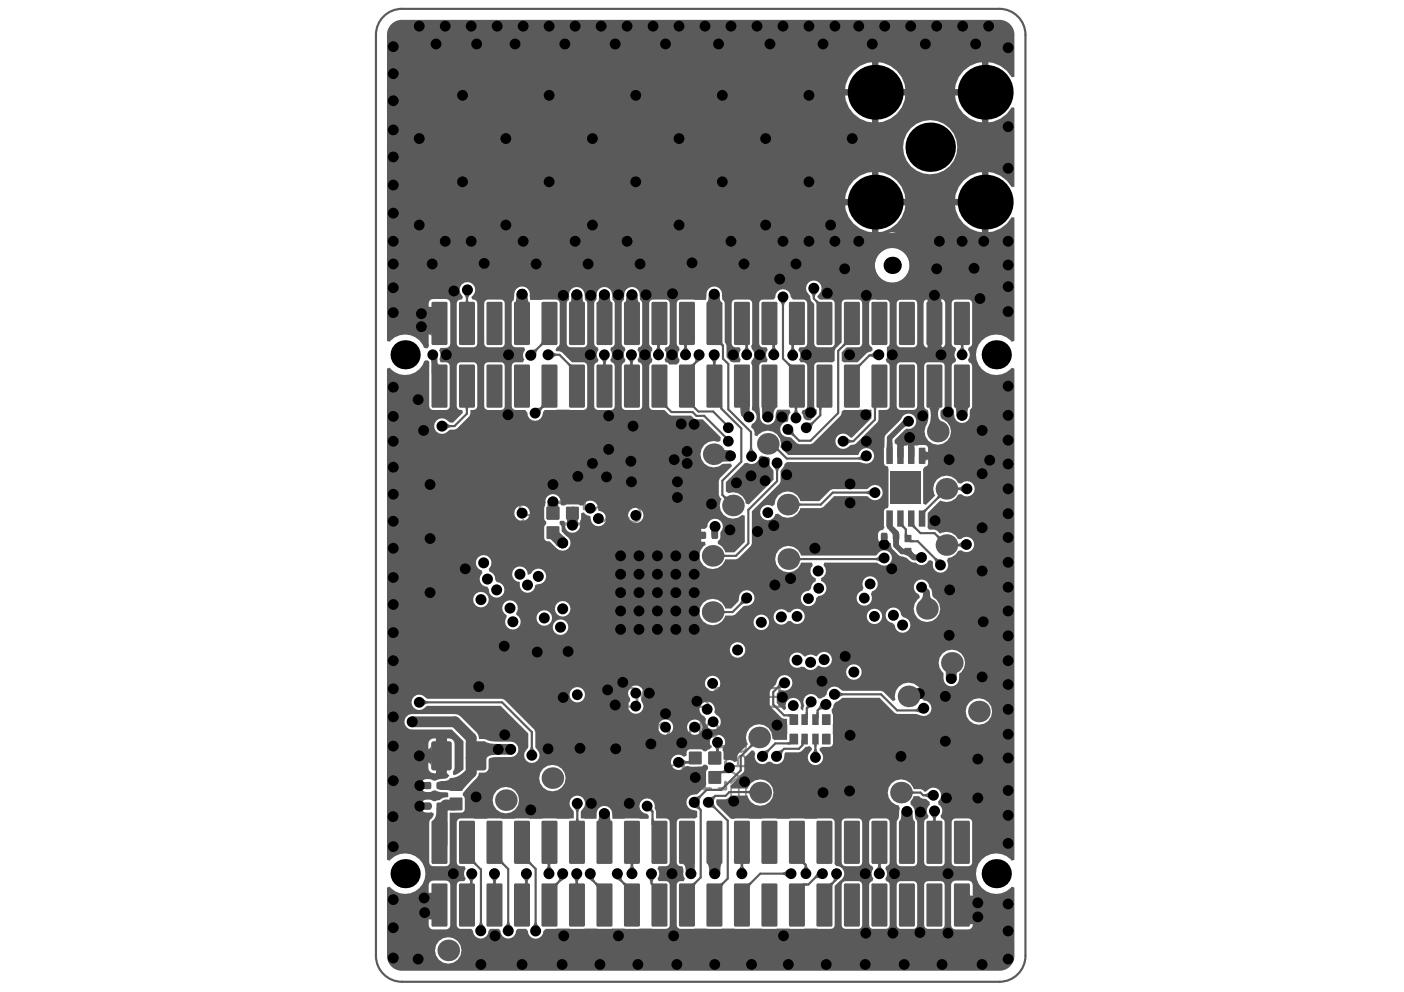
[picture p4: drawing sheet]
<svg xmlns="http://www.w3.org/2000/svg" width="297mm" height="210mm" viewBox="0 0 297 210" stroke-linecap="round" stroke-linejoin="round" font-family="sans-serif">
<path d="M81.1 3.5a5.5 5.5 0 0 1 3.9-1.6h126.5a5.5 5.5 0 0 1 5.5 5.5v194.8a5.5 5.5 0 0 1-5.5 5.5h-126.5a5.5 5.5 0 0 1-5.5-5.5v-194.8a5.5 5.5 0 0 1 1.6-3.9z" fill="none" stroke="#5a5a5a" stroke-width=".46"/>
<g fill="none" stroke="#8c8c8c" stroke-width=".7">
<path d="M114.7 109.5v1.1h.5M114.7 113.8v1.4h1.4M115.2 106.3h-.5v1.1M117.9 106.3h1.4M119.3 113.8v1.4h-1.4M120.6 110.9h-1.3v1.3M122.3 106.3h1.3v1.4M123.6 109.5v1.4h-1.3M146 158h-1.4v1.4M150.3 158h-1.1v.4M152.4 158h1.1v.4M144.6 161.2v1.4h1.4"/>
<path d="M147.6 162.6h1.3v1.3M148.9 165.5v1.4h1.4M153.5 165.5v1.4h-1.4M153.5 161.2v1.4"/>
</g>
<g fill="#8c8c8c">
<path d="M115.8 93.8h.5l1.3 3.9h.1l1.3-3.9h.6l-1.5 4.5h-.7z"/>
<path d="M123.1 100.1a2.26 2.26 0 0 1 3.2-.3 2.69 2.69 0 0 1-.4 3.9 2.07 2.07 0 0 1-2.6-.5v-.1a.83 .83 0 0 1-.3-1h.6a1.34 1.34 0 0 0 1.3 1.3 1.34 1.34 0 0 0 1.3-1.3 2.19 2.19 0 0 0-.7-2.3 1.51 1.51 0 0 0-1.9 .8h-.6z"/>
<path d="M116.1 100.9a1.57 1.57 0 0 1 2 0l.1 .2v-.6h.5v3.3h-.6v-1.9a.84 .84 0 0 0-.7-.9 .84 .84 0 0 0-.9 .6v2.2h-.5z"/>
<path d="M113.7 99.4a.88 .88 0 0 1 1.2 .7v.4h.6v.5h-.6v2.8h-.5v-2.8h-.6v-.5h.6v-.4a.37 .37 0 0 0-.3-.5 .37 .37 0 0 0-.4 .2z"/>
<path d="M107.5 103.1h.7v.7h-.7z"/>
<path d="M162.2 145.4h3v4.4h-3.1v-.5h2.5v-1.6h-2.3v-.5h2.3v-1.4h-2.4z"/>
<path d="M158.5 145.4h2.9v4.4h-.6v-2.1h-2.1v-.5h2.1v-1.4h-2.3z"/>
<path d="M151 146a1.73 1.73 0 0 1 2.2-.4l.4 .5 .1 .7h-.6a.8 .8 0 0 0-1-1 .8 .8 0 0 0-.4 1.3l.9 .1v.5a.94 .94 0 0 0-1.1 .3 .94 .94 0 0 0 .1 1.2 1.04 1.04 0 0 0 1.6-.6v-.2h.6a1.54 1.54 0 0 1-2.3 1.3 1.28 1.28 0 0 1-.1-2.2h.2a1.14 1.14 0 0 1-.6-1.5z"/>
<path d="M147.5 146a1.53 1.53 0 0 1 2.5 0l.2 .9h-.6a.73 .73 0 0 0-.4-.9 .84 .84 0 0 0-1.2 .3 .84 .84 0 0 0 .5 1.2l.9 .8a1.63 1.63 0 0 1 .9 1.5h-2.9v-.5h2.3a1.83 1.83 0 0 0-1.4-1.1v-.2a1.59 1.59 0 0 1-.8-2z"/>
<path d="M124.6 94.7l.5-.3h1.6v1.6h-1.3a.87 .87 0 0 1-.8-1.3zM124.3 94.1a1.48 1.48 0 0 0 .4 2.3h2v1.9h.6v-4.5h-2.1v.1h-.5z"/>
<path d="M121.7 94.4l.7 2h-1.5zM121.3 93.8l-1.7 4.5h.6l.6-1.4h1.8l.5 1.4h.6l-1.8-4.5z"/>
<path d="M112.5 94.7l.7-.3h1.5v3.4h-1.2a1.72 1.72 0 0 1-1.2-2.3zM112 94.4a2.68 2.68 0 0 0 .9 3.8l2.4 .1v-4.5h-1.8l-.9 .2z"/>
<path d="M108.1 94.7l.7-.3h1.5v3.4h-1.2a1.62 1.62 0 0 1-1.4-1.8zM107.6 94.4a2.68 2.68 0 0 0 .8 3.8l2.5 .1v-4.5h-1.8l-.9 .2z"/>
<path d="M120.1 101.3a.95 .95 0 0 1 1.1-.3 .95 .95 0 0 1 .6 .9 1.02 1.02 0 0 1-.5 1.3 1.02 1.02 0 0 1-1.4-.5v-.2a1.09 1.09 0 0 1 .2-1.2zM119.8 100.7a1.87 1.87 0 0 0 .3 3 1.61 1.61 0 0 0 1.8-.2 1.61 1.61 0 0 0 .5-1.7 1.64 1.64 0 0 0-2-1.3z"/>
<path d="M112.7 99.4v.5h.6v-.5zM112.7 100.5v3.3h.6v-3.3z"/>
<path d="M109.7 101.4a.92 .92 0 0 1 1-.5 .92 .92 0 0 1 .8 .9 1 1 0 0 1-.3 1.3 1 1 0 0 1-1.4-.1l-.2-.9zM109.1 100.5v3a1.45 1.45 0 0 0 1.8 1.5 .86 .86 0 0 0 .9-.3l.1-.6h-.4a.9 .9 0 0 1-1.1 .6 .9 .9 0 0 1-.7-.9l-.1-.6a1.33 1.33 0 0 0 1.6 .5 1.33 1.33 0 0 0 .8-1.4 1.41 1.41 0 0 0-.7-1.7 1.41 1.41 0 0 0-1.7 .4v-.5z"/>
<path d="M155.1 146l2.1-.2v1.5h-1.3a.83 .83 0 0 1-1-.9zM154.5 145.7a1.17 1.17 0 0 0 .4 1.8l.2 .2a1.06 1.06 0 0 0-.7 1.3v.4l-.2 .4h.7l.1-1.3a.6 .6 0 0 1 .7-.6h1.5v1.9h.6v-4.4h-2.6z"/>
</g>
<path d="M143.8 150.4h3.1" fill="none" stroke="#8c8c8c" stroke-width=".35"/>
<g fill="#8c8c8c">
<path d="M128.9 146a1.53 1.53 0 0 1 2.5 0l.2 .9h-.6a.73 .73 0 0 0-.5-.9 .86 .86 0 0 0-1.1 .3 .86 .86 0 0 0 .3 1.2l1 .5 .1 .3a1.63 1.63 0 0 1 .9 1.5h-2.9v-.5h2.3a1.4 1.4 0 0 0-.9-.9l-.2-.2a1.7 1.7 0 0 1-1.2-1.7z"/>
<path d="M153.2 151.9a2.16 2.16 0 0 1 3.4 1 2.69 2.69 0 0 1-.9 3 2.02 2.02 0 0 1-2.9-1.4l-.2-.2h.7a1.28 1.28 0 0 0 .7 1.2 1.28 1.28 0 0 0 1.3 0l.2-.1a2.22 2.22 0 0 0-.1-3.2h-.1a1.21 1.21 0 0 0-2 .7h-.5l.1-.6z"/>
<path d="M145.9 153.2a1.2 1.2 0 0 1 2 .1h.1v-.5h.5v3.3h-.6v-1.9a.88 .88 0 0 0-.5-.9 .88 .88 0 0 0-1 .2l-.2 2.6h-.4v-2.7z"/>
<path d="M143.4 151.5h.6a.81 .81 0 0 1 .7 .8v.5h.6v.5h-.6v2.8h-.6v-2.8h-.5v-.5h.5v-.5a.36 .36 0 0 0-.1-.3 .36 .36 0 0 0-.4 0h-.2z"/>
<path d="M137.3 155.4h.7v.7h-.7z"/>
<path d="M122 11.5a2.18 2.18 0 0 1 3.5 1.1 2.61 2.61 0 0 1-1 3.1 2.13 2.13 0 0 1-2.8-.9l-.1-.5 .6-.1v.1a1.48 1.48 0 0 0 2.4 .6 2.22 2.22 0 0 0-.5-3.3 1.37 1.37 0 0 0-1.9 1l-.6-.3z"/>
<path d="M98.5 16.6h3.9v.5h-3.9z"/>
<path d="M139.6 107h.5l1.1 3.2 1.1-3.2h.6l-1.4 3.6h-.5z"/>
<path d="M132.9 107.6a1.58 1.58 0 0 1 1.6-.6 1.58 1.58 0 0 1 1.2 1.3 1.69 1.69 0 0 1-1 2.2 1.48 1.48 0 0 1-2.1-1l.5-.2a1.08 1.08 0 0 0 .7 .9 1.08 1.08 0 0 0 1.2-.3v-.1a1.51 1.51 0 0 0-.7-2.4h-.3a.79 .79 0 0 0-.8 .6v.2l-.5-.1z"/>
<path d="M125.8 107.6a1.58 1.58 0 0 1 1.6-.6 1.58 1.58 0 0 1 1.2 1.3 1.69 1.69 0 0 1-1 2.2 1.48 1.48 0 0 1-2.1-1l.5-.2a1.08 1.08 0 0 0 .7 .9 1.08 1.08 0 0 0 1.2-.3v-.1a1.51 1.51 0 0 0-.7-2.4h-.3a.79 .79 0 0 0-.8 .6v.2l-.5-.1z"/>
<path d="M109.7 118.6l3.5-1.2v.4l-2.8 1.1h-.3l3.1 1.1v.5l-3.5-1.3z"/>
<path d="M109.7 113.5h3.5v.7l-3 1 3 1v.7h-3.5v-.5h3l-3-.9v-.5l2.9-1h-2.9z"/>
<path d="M109.8 110.5l1-.7 .2 .5a1.11 1.11 0 0 0-.9 1.2 1.11 1.11 0 0 0 1.1 1h.4a1.2 1.2 0 0 0 1.3-1.4v-.2l-.5-.5h-.2l.1-.5a1.49 1.49 0 0 1 1 1.6 1.49 1.49 0 0 1-1.4 1.3 1.77 1.77 0 0 1-2-.5h-.1l-.2-1z"/>
<path d="M109.8 107l.5-.4 2.9-.2v.5l-2.3 .1a.88 .88 0 0 0-.9 .7 .88 .88 0 0 0 .4 .9l.1 .2h2.7v.4h-2a1.26 1.26 0 0 1-1.5-.8l-.1-.6z"/>
<path d="M88.2 191.3h.3l.4 .5 .7 .4v.5h-.1l-.8-.6v2.9h-.5z"/>
<path d="M205.9 167.1h.1a1.4 1.4 0 0 1 1.5-.3 1.4 1.4 0 0 1 .9 1.2l-.5 .1a.88 .88 0 0 0-.9-.9 .88 .88 0 0 0-.8 1.1l.4 .7 1.5 1.2 .4 .6v.4h-2.9v-.5h2.2l-1.3-1.3a1.54 1.54 0 0 1-.8-1.7z"/>
<path d="M199.5 166.8h.4l.4 .5 .9 .6v.5h-.2l-.9-.6v3.4h-.6z"/>
<path d="M205.8 57.5a1.58 1.58 0 0 1 2.6 .4v.3l-.5 .1a.87 .87 0 0 0-.9-.9 .87 .87 0 0 0-.8 .9l.3 .7 1.6 1.4 .4 .6v.4h-2.9v-.5h2.2l-1.3-1.3a1.82 1.82 0 0 1-.9-1.6z"/>
<path d="M87.3 81.5h.3l.5 .7 .6 .2v.5l-1-.5v2.8h-.4z"/>
<path d="M141.2 158.6h.5v2.5a.52 .52 0 0 0 .2 .7 .52 .52 0 0 0 .7-.3l.2-.4 .3 .1a.85 .85 0 0 1-.3 .9 .85 .85 0 0 1-1 0h-.1a.66 .66 0 0 1-.5-.8z"/>
<path d="M133.8 158.6h.5l1.1 1.8 1.1-1.8h.4l-1.2 2.1v1.5h-.5v-1.5z"/>
<path d="M131 159a1.68 1.68 0 0 1 2.3 .2v.1a1.01 1.01 0 0 1-1 1.2v.1l-.6 .1a.54 .54 0 0 0-.6 .6 .54 .54 0 0 0 .7 .5 .91 .91 0 0 0 1.3-.9l.3 .2a1.27 1.27 0 0 1-1.6 1.1 1.04 1.04 0 0 1-1-.7 1.04 1.04 0 0 1 .3-1.1l1.2-.4a.47 .47 0 0 0 .6-.4 .47 .47 0 0 0-.5-.5l-.1-.1-.5 .1a.58 .58 0 0 0-.6 .6h-.4z"/>
<path d="M127.5 158.6h2.8v.5h-1.2v3.1h-.4v-3.1h-1.2z"/>
<path d="M126.5 158.6h.4v3.6h-.4z"/>
<path d="M123.1 159a1.66 1.66 0 0 1 2-.2 1.66 1.66 0 0 1 .7 1.9 1.56 1.56 0 0 1-1.4 1.5 1.56 1.56 0 0 1-1.7-1l.5-.3a1.05 1.05 0 0 0 .8 .9 1.05 1.05 0 0 0 1.1-.4 2.21 2.21 0 0 0 0-2 1.05 1.05 0 0 0-1-.4 1.05 1.05 0 0 0-.9 .7h-.5z"/>
<path d="M119.4 158.6h.5l1.8 1.8v-1.8h.5v3.6h-.5v-1.3l-.6-.5-1.3 1.8h-.5l1.5-2.1z"/>
<path d="M154.5 166.3h.4v2.2h1.2v-2h.4v2h1.1v-2.1h.4v2.6h-3.5z"/>
<path d="M154.5 162.8l1.9 1.3 1.6-1.2v.5l-1.3 .9 .1 .2 1.2 .7v.6l-1.8-1.1-1.7 1.4v-.6l1.4-1.1-.1-.2-1.3-.8z"/>
<path d="M140.7 146.3l.5-.5h1.6v1.7h-1.6v-.2a.7 .7 0 0 1-.5-1zM140.2 145.8l-.1 .3a1.37 1.37 0 0 0 .9 1.8h1.8v1.9h.5v-4.4h-2.4z"/>
<path d="M136.5 146.3l.7-.5h1.5v3.5h-1.3a1.42 1.42 0 0 1-1.2-1.4v-1zM136 146a3.2 3.2 0 0 0-.3 2.2 2.04 2.04 0 0 0 2 1.6h1.6v-4.4h-2.2l-.5 .1z"/>
<path d="M132.9 146.2a.9 .9 0 0 1 1-.3 .9 .9 0 0 1 .6 .9v.5a1.7 1.7 0 0 1-.8 2.1 1.25 1.25 0 0 1-1-1.4l-.1-.7h.1zM132.5 145.7a6 6 0 0 0-.3 2.9l.1 .1a.66 .66 0 0 0 .4 .9 1.33 1.33 0 0 0 1.4 .2 1.33 1.33 0 0 0 .9-1.2h.1v-.9a2.56 2.56 0 0 0-.7-2.2 1.9 1.9 0 0 0-1.9 .2z"/>
<path d="M149.8 153.6l.3-.2a1.03 1.03 0 0 1 1.1 .1 1.03 1.03 0 0 1 .4 1 1.01 1.01 0 0 1-1.1 1.1 1.01 1.01 0 0 1-.9-1.3zM149.3 153.4a2.06 2.06 0 0 0 .7 2.7h.2a1.63 1.63 0 0 0 2-2.1 1.55 1.55 0 0 0-2.2-1.1h-.3z"/>
<path d="M142.5 151.5v.7h.6v-.7zM142.5 152.8v3.3h.6v-3.3z"/>
<path d="M139.6 153.5l.1-.1a1.05 1.05 0 0 1 1.1-.1 1.05 1.05 0 0 1 .6 1l-.2 .2a.83 .83 0 0 1-.3 1 .93 .93 0 0 1-1.4-.8h-.1v-.5zM138.9 152.8v3a1.44 1.44 0 0 0 .7 1.4 1.44 1.44 0 0 0 1.6-.1l.5-.3v-.4h-.5a1.08 1.08 0 0 1-1.5 .4v-.2a.99 .99 0 0 1-.3-1.1l.1 .1a1.26 1.26 0 0 0 1.2 .4 1.26 1.26 0 0 0 1-.9l.1-.1a1.84 1.84 0 0 0-.7-2.1h-.1a1.03 1.03 0 0 0-1.5 .3l-.1 .1v-.5z"/>
<path d="M126.9 12.1l.6-.5h1.8v1.8l-1.6-.2a.79 .79 0 0 1-.8-.8zM126.6 11.5l-.3 .4a1.46 1.46 0 0 0 1.6 1.9h1.4v2h.5v-4.8h-2.1l-.7 .2z"/>
<path d="M118.2 11.9l.5-.3h1.5v1.4h-1.2a.74 .74 0 0 1-.8-.3 .74 .74 0 0 1 0-.8zM118 13.9l.6-.3h1.6v1.6h-1.4a.91 .91 0 0 1-.8-1.3zM117.6 11.6a1.16 1.16 0 0 0 .5 1.6 1.26 1.26 0 0 0-.8 1.5 1.26 1.26 0 0 0 1.3 1l.1 .1h2.1v-4.8h-2l-.8 .3z"/>
<path d="M114.5 11.7a1.03 1.03 0 0 1 1.2 .1 1.03 1.03 0 0 1 .3 1.2 .99 .99 0 0 1-1.6 .4 1.29 1.29 0 0 1 .1-1.7zM114.1 11.4a3.8 3.8 0 0 0-.1 3.9 1.46 1.46 0 0 0 1.5 .5 1.46 1.46 0 0 0 1.1-1.2h-.6a.89 .89 0 0 1-1.1 .8 .89 .89 0 0 1-.7-1.1h-.1v-.7l.1 .1a1.39 1.39 0 0 0 1.8 .3 1.39 1.39 0 0 0 .6-1.7 1.44 1.44 0 0 0-2.4-.9z"/>
<path d="M110.3 11.4l-.4 .8 .6 .1a.82 .82 0 0 1 .7-.7 .82 .82 0 0 1 .8 .4l.4 .6v.8a1.25 1.25 0 0 0-1.8-.5 1.64 1.64 0 0 0-.4 2.3 1.48 1.48 0 0 0 1.5 .6 1.48 1.48 0 0 0 1.2-1.2 3.7 3.7 0 0 0-.5-3.1 1.56 1.56 0 0 0-2.1-.1zM110.6 13.6a.99 .99 0 0 1 1.5-.1 .99 .99 0 0 1-.1 1.5 .9 .9 0 0 1-1.1 .2 .9 .9 0 0 1-.4-1.1z"/>
<path d="M107 12l.2-.1a.89 .89 0 0 1 1-.2 .89 .89 0 0 1 .5 1v.3a3.2 3.2 0 0 1-.4 2.2h-.1a.96 .96 0 0 1-1-.2 .96 .96 0 0 1-.3-.9l-.1-1.1zM106.7 11.5l-.2 .7a3.5 3.5 0 0 0 .4 3.4 1.41 1.41 0 0 0 2.2-.7 4.1 4.1 0 0 0-.1-3 1.26 1.26 0 0 0-1.8-.6z"/>
<path d="M103.4 11.9a.85 .85 0 0 1 1-.3 .85 .85 0 0 1 .5 .8l.2 .6a2.52 2.52 0 0 1-.5 2.2 .83 .83 0 0 1-.9 0 .83 .83 0 0 1-.4-.8v-.1a4.3 4.3 0 0 1 .1-2.4zM103 11.6l-.3 1h-.1v.5a2.46 2.46 0 0 0 .9 2.6 1.38 1.38 0 0 0 2-1.2 4.3 4.3 0 0 0-.2-2.8 1.12 1.12 0 0 0-.9-.7l-1 .2z"/>
<path d="M95.5 12l.6-.4h1.4v1.4h-1.4a.54 .54 0 0 1-.6-.2 .54 .54 0 0 1 0-.6zM95.3 14.1l.6-.5h1.6v1.6h-1.3a.87 .87 0 0 1-.9-1.1zM94.9 11.7v.3a.72 .72 0 0 0 .2 .9l.4 .3a1.25 1.25 0 0 0-.8 1.5 1.25 1.25 0 0 0 1.3 1l.1 .1h2.1v-4.8l-2.2 .2a1.08 1.08 0 0 0-1.1 .5z"/>
<path d="M91.8 11.9l.2-.2a.78 .78 0 0 1 .9 0 .78 .78 0 0 1 .4 .7 3.4 3.4 0 0 1-.3 2.8 .81 .81 0 0 1-.9 .1 .81 .81 0 0 1-.4-.8l-.1-.1v-2zM91.3 11.6a4.9 4.9 0 0 0-.3 2.8l.1 .2a1.38 1.38 0 0 0 1.2 1.2 1.38 1.38 0 0 0 1.5-.9 3.2 3.2 0 0 0-.7-3.7l-.5-.2-.8 .2z"/>
<path d="M88.1 12h.1a.72 .72 0 0 1 .8-.5 .72 .72 0 0 1 .6 .7l.2 1.3-.1 .2a1.16 1.16 0 0 1-1.2 1.6v-.1a.58 .58 0 0 1-.5-.6v-.2a4.3 4.3 0 0 1 .1-2.4zM87.7 11.5l-.2 .7a3.5 3.5 0 0 0 .5 3.4 1.38 1.38 0 0 0 2.2-.8 3.9 3.9 0 0 0 0-2.7l-.2-.2a1.41 1.41 0 0 0-1.8-.7z"/>
<path d="M136.9 107.8l.5-.3h1.3v2.7h-.8a1.16 1.16 0 0 1-1.2-1.2zM136.5 107.7a2.2 2.2 0 0 0 .4 2.7l.7 .1v.1h1.5v-3.6l-1.9 .1z"/>
<path d="M129.8 107.8l.5-.3h1.3v2.7h-.8a1.16 1.16 0 0 1-1.2-1.2zM129.4 107.7a2.2 2.2 0 0 0 .4 2.7l.7 .1v.1h1.5v-3.6l-1.9 .1z"/>
<path d="M209.8 173.7l1.1 1.6h-1.1zM209.3 173v2.3h-.5v.5h.5v.9h.5v-.9h1.6v-.5l-1.6-2.3z"/>
<path d="M206.6 173.7h.1a.54 .54 0 0 1 .6-.3 .54 .54 0 0 1 .5 .4l.1 .5a2.85 2.85 0 0 1-.3 2 .62 .62 0 0 1-1-.3l-.1-.3zM206.3 173.5l-.3 .9a2.09 2.09 0 0 0 .7 2.2h.2a.93 .93 0 0 0 1.4-.8 2.28 2.28 0 0 0-.7-2.8h-.3a.92 .92 0 0 0-1 .5z"/>
<path d="M209.6 167.7l.5-.4h1.6v1.5h-1.1a.74 .74 0 0 1-.8 0 .74 .74 0 0 1-.3-.8zM209.1 167.4a1.42 1.42 0 0 0 1.5 2h1.1v1.8h.6v-4.4l-2.5 .1z"/>
<path d="M202.9 167.6a.76 .76 0 0 1 .8-.4 .76 .76 0 0 1 .6 .7l.1 .7a2.69 2.69 0 0 1-.3 2.1 .96 .96 0 0 1-1-.2 .96 .96 0 0 1-.3-1l-.1-.9zM202.6 167.2a4.9 4.9 0 0 0-.2 3.4 1.33 1.33 0 0 0 1.4 .6 1.33 1.33 0 0 0 1.1-1.1v-.1a3 3 0 0 0-.5-3h-.1a1.14 1.14 0 0 0-1.4 0z"/>
<path d="M209.6 57.9l.5-.4h1.6v1.6h-1.2v-.1a.77 .77 0 0 1-.8-.3 .77 .77 0 0 1-.1-.8zM209.1 57.6a1.42 1.42 0 0 0 1.5 2h1.1v1.8h.6v-4.3h-2.5z"/>
<path d="M202.9 57.8l.1-.2a.88 .88 0 0 1 1.4 .7v.7a2.11 2.11 0 0 1-.3 1.9 .83 .83 0 0 1-.9 0 .83 .83 0 0 1-.4-.8 4 4 0 0 1 .1-2.3zM202.6 57.4a5.6 5.6 0 0 0-.3 3.3h.1a1.26 1.26 0 0 0 1.5 .8 1.26 1.26 0 0 0 1-1.3l.1-.4a2.77 2.77 0 0 0-.5-2.4l-.2-.2a1.75 1.75 0 0 0-1.7 .2z"/>
<path d="M199.5 57.8a.77 .77 0 0 1 .8-.4 .77 .77 0 0 1 .6 .6l.1 .7a3 3 0 0 1-.3 2.1 .66 .66 0 0 1-.7 .2 .66 .66 0 0 1-.5-.5l-.2-.4v-1.6zM199.1 57.5v.1a3.5 3.5 0 0 0 .2 3.5 1.3 1.3 0 0 0 1.5 .3 1.3 1.3 0 0 0 .7-1.3 2.9 2.9 0 0 0-.7-2.9 1.48 1.48 0 0 0-1.7 .3z"/>
<path d="M209.8 63.9l1.1 1.8h-1.1zM209.3 63.2v2.5h-.5v.3h.5v.9h.5v-.9h1.6v-.3l-1.6-2.5z"/>
<path d="M206.6 63.9h.1a.54 .54 0 0 1 .6-.3 .54 .54 0 0 1 .5 .4l.1 .5a2.85 2.85 0 0 1-.3 2 .62 .62 0 0 1-1-.3l-.1-.2zM206.3 63.7l-.3 .9a2.77 2.77 0 0 0 .5 2.2 1.36 1.36 0 0 0 1.9-1.5 1.63 1.63 0 0 0-1.1-2.1 .92 .92 0 0 0-1 .5z"/>
<path d="M137.9 159.5l.1-.1a1.14 1.14 0 0 1 2 .3v.1a1.31 1.31 0 0 1-.9 2v.1a1.32 1.32 0 0 1-1.4-1.8zM137.7 159a1.95 1.95 0 0 0 .5 3.1 1.75 1.75 0 0 0 2-.4 1.75 1.75 0 0 0 .2-2 1.45 1.45 0 0 0-1.6-1.1h-.4z"/>
<path d="M156.4 160.5h.1a.54 .54 0 0 1 .6-.4 .54 .54 0 0 1 .4 .6l.1 1.2h-1.2zM156.1 160l-.2 .6v1.3h-1.4v.4h3.5v-1.4a1.06 1.06 0 0 0-.5-1.1 1.06 1.06 0 0 0-1.3 .1z"/>
<path d="M156.2 157.6a.99 .99 0 0 1 1.4 .3 .82 .82 0 0 1-.7 .9 .82 .82 0 0 1-.9-.8zM154.5 157.7a1.05 1.05 0 0 0 .8 1.5v-.5h-.1a.47 .47 0 0 1-.3-.7 .41 .41 0 0 1 .4-.4v-.1l.8-.2-.1 .2a.99 .99 0 0 0-.3 1 .99 .99 0 0 0 .8 .7 .9 .9 0 0 0 1-.1 1.08 1.08 0 0 0 .5-1.2 1.08 1.08 0 0 0-.9-.8v-.1h-.4a1.84 1.84 0 0 0-2.1 .7z"/>
</g>
<g fill="#5a5a5a">
<path d="M157.4 98.1l.7-.2a1.58 1.58 0 0 0 2.5-1.2l.6-.3 1.4 .3 .4 .5a2.21 2.21 0 0 0 .6 2.3l.1 2-5.3 5.2-.6-.1a2.69 2.69 0 0 0-3.6-2.3l-.6-.3v-2z"/>
<path d="M145.3 161.1l.3-.1 .1-.2 .1 .9-.5-.2z"/>
<path d="M151.6 158.6h.4l.3 .4h-1z"/>
<path d="M152.3 163.1h.7l.1 .5h-.4l-.1 .2z"/>
<path d="M91.3 76.2l1.2-.2a.86 .86 0 0 0 .6 1.1l-1.8 .2z"/>
<path d="M89.2 67.7l1.6-.2 .3-.2 .2-.3v4.3a1.19 1.19 0 0 0-1.4-.7h-.7z"/>
<path d="M98.3 86.3h.9l-.2 .4h-.5z"/>
<path d="M98.6 63.4h.4l.3 .5h-1z"/>
<path d="M109.3 62.3h2.3l.1 1.3 .3 .4h-3.1l.3-.4z"/>
<path d="M114.6 85.6l.6 .7-.6 .3-.4-.3 .4-.4z"/>
<path d="M114.6 72.3l.5 .7h-.2l-.4 .3-.3-.4z"/>
<path d="M120.1 77.1l.3-.3 .7 .3-.7 .6v-.2z"/>
<path d="M120.9 62.4h2.3l.1 1.1 .2 .4h-2.9l.2-.4z"/>
<path d="M127.7 76.7h.4l.2 .4h-.9z"/>
<path d="M126.7 62.4h2.3l.1 1.1 .3 .4h-3l.3-.4z"/>
<path d="M133.4 76.7h.4l.2 .4h-.9z"/>
<path d="M132.6 62.4h2.2l.1 1.1 .3 .4h-3l.3-.4z"/>
<path d="M138.9 73h.9l-.3 .5h-.4z"/>
<path d="M146.1 77.1l.6-.3 .6 .1-.3 .4v.2z"/>
<path d="M144.6 73h.9l-.2 .5h-.5z"/>
<path d="M150.9 76.7h.4l.3 .4h-1z"/>
<path d="M152.4 73l.4-.4 .3 .4-.3 .3z"/>
<path d="M150 62.3h2.3l.1 1.2 .3 .5h-3.1l.3-.6z"/>
<path d="M156.5 86.3l2.1-.1v1.2h-1.9v-.9z"/>
<path d="M157.5 73h.9l-.2 .5h-.5z"/>
<path d="M161.1 86.1l3.3 .1a2.3 2.3 0 0 0-.8 2h-2.3z"/>
<path d="M163.2 73h1l-.3 .5h-.4z"/>
<path d="M167.9 86.3h1l-.3 .4h-.4z"/>
<path d="M166.6 77.1l.3-.3 .7 .3-.7 .7z"/>
<path d="M167.3 73h.9l-.3 .5h-.4z"/>
<path d="M173.1 86.3h.9l-.2 .4h-.5z"/>
<path d="M172.4 63.8l.5-.3 .6 .4-.8 .5 .1-.2z"/>
<path d="M181.4 77.1l.2 .1 .4-.4 .2 .4-.3 .7z"/>
<path d="M178.6 72.4l.6 .6-.6 .3-.4-.3 .4-.4z"/>
<path d="M184.7 86.2l.9 .1-.3 .4h-.4z"/>
<path d="M196.2 86.2h3a1.21 1.21 0 0 0-.8 1.6h-1.5a1.21 1.21 0 0 0-.7-1.6z"/>
<path d="M202 86.2h3.1l-.3 .4-.1 1.2h-2.3l-.1-1.2z"/>
<path d="M203.1 73h.9l-.2 .5h-.5z"/>
<path d="M205.2 189.4l.4 .1 1.3 .1v2.9l-1.4 .1-.3 .1z"/>
<path d="M205.2 192.3l.4 .2 1.3 .1v2.9h-1.4l-.3 .2z"/>
<path d="M197.5 173.2h.4l.2 .5h-.9z"/>
<path d="M190.7 171.7h2.3l.1 1.4 .4 .7h-3.2l.1-.1a3.2 3.2 0 0 0 .3-2z"/>
<path d="M185.6 182.8h.9l-.2 .5h-.5z"/>
<path d="M175.4 186.9l.7-.3 .3 .3-.3 .4v.2z"/>
<path d="M169.6 182.8l.7-.6v.2l.3 .5-.4 .2z"/>
<path d="M170.1 187l.6-.1v.5h-.3l-.1 .2z"/>
<path d="M156.5 182.8h.9l-.2 .5h-.5z"/>
<path d="M158.1 186.9l.2 .1 .5-.4 .2 .4-.4 .7z"/>
<path d="M149.6 182.7h3.1l-.2 .7-.1 1.5h-2.3a2.8 2.8 0 0 0-.5-2.2z"/>
<path d="M152.3 186.9l.2 .1 .4-.4 .3 .4-.4 .7z"/>
<path d="M144.2 182.8l2.8-.2-.1 1.9-1.8 .1a1.66 1.66 0 0 0-.7-1.8z"/>
<path d="M146.3 186.9l.7-.3 .3 .3-.3 .4v.2z"/>
<path d="M137.8 173.2h.5v.4l.2 .1-.6 .2z"/>
<path d="M133.2 182.8h1l-.3 .5h-.4z"/>
<path d="M132 186.6l.4 .3h.2l-.6 .7-.3-.6z"/>
<path d="M126.7 172.2h2.3l.1 1.1 .3 .4h-3l.3-.4z"/>
<path d="M126.1 186.6l.4 .4 .2-.1-.5 .8-.3-.6z"/>
<path d="M121.9 173.2h.5l.2 .5h-.9z"/>
<path d="M121.8 186.5h.5l.2 .4h-.9z"/>
<path d="M115.7 182.8h.9l-.2 .5h-.5z"/>
<path d="M117.2 186.9l.7-.3 .4 .3-.4 .4v.2z"/>
<path d="M112.1 182l.3 .6-.2 .5-.4-.3h-.2z"/>
<path d="M111.1 186.5h.5l.2 .5-.9-.1z"/>
<path d="M106.3 182l.3 .7-.2 .4-.4-.3h-.2z"/>
<path d="M104.4 186.5h.4l.3 .4h-.9z"/>
<path d="M100.5 182.1l.3 .6-.3 .4-.4-.3h-.2z"/>
<path d="M99.5 186.5h.4l.3 .4h-1z"/>
<path d="M92.4 171.4l2.3 .2-.1 2.3-3.2-.1a2.66 2.66 0 0 0 1-2.4z"/>
<path d="M116.5 114.1l1.9-1.4 1.4 1.4-1.7 1.6z"/>
<path d="M172.7 150.7h.5v.6l-.7-.2 .2-.1z"/>
<path d="M170.5 150.7h.4v.6l-.7-.2 .2-.1z"/>
<path d="M172.1 157.5h.9l-.3 .5h-.4z"/>
<path d="M166.7 151.1h.5l-.2 .7-.1-.2h-.3z"/>
<path d="M166.6 157.1l.3-.1 .1-.2 .2 .7h-.6z"/>
<path d="M102.6 156.9a4.6 4.6 0 0 0 2.6 .5v2.3a2.07 2.07 0 0 0-2.3 .9v.2z"/>
<path d="M88.9 158.8a2.11 2.11 0 0 0 2.3-.9v-.3v4.6a1.3 1.3 0 0 0-1.4-1.1h-.9z"/>
<path d="M92.2 155.6h2.3l.2 1.3h-2.6z"/>
<path d="M153 117.2l.5 .2v.4l-.5 .3z"/>
<path d="M95.4 164.6a4.6 4.6 0 0 0 3.2-1.6l.9 2.3-1.7 2z"/>
<path d="M93.3 165.3a1.98 1.98 0 0 0 1.9-.6v2.6l-1.9-.2z"/>
<path d="M153 129.1l.5 .2v.4l-.5 .3z"/>
<path d="M192.9 167.3l.5 .2v.4l-.5 .3z"/>
<path d="M202.5 103l.5 .2v.5l-.5 .2z"/>
<path d="M198.4 104.8l.6 .6-.5 .2-.3-.3z"/>
<path d="M198.1 113.6l.4-.4 .5 .2-.7 .7z"/>
<path d="M202.5 114.9l.5 .2v.5l-.5 .2z"/>
<path d="M196.9 88l1.5-.5a1.64 1.64 0 0 0 .9 1.7l-2.9 .9 .4-.9z"/>
<path d="M195.3 125.3h1.4l.1 1 .5 .6-2.5 .1 .4-.6z"/>
<path d="M153.1 95.1l1.4 .2v2.3l-1.8 .1z"/>
<path d="M153.3 104.9l.5 .1-.6 .7-.2-.5z"/>
<path d="M168.9 106.3l.5 .2v.5l-.5 .2z"/>
<path d="M169 117.8l.5 .3v.4l-.5 .3z"/>
<path d="M158.7 157.4l.7 .6-.5 .2-.3-.3z"/>
<path d="M164.6 94.6l.3 .5-.3 .4-.4-.1z"/>
<path d="M158.1 167.4l.5-.3v1l-.5-.3z"/>
<path d="M191.4 112.8l.5-.1v.4l.2 .1h-.7z"/>
<path d="M192.8 114.1l.1 .1 .4 .1v.5l-.6-.1z"/>
<path d="M191.8 117.5l1-1.1 .9 1.1-.9 .8z"/>
<path d="M88.8 165.6l1.3-.1v1.5l-1.3-.2z"/>
<path d="M88.8 165.5h1.3v1.5l-1.3-.1z"/>
<path d="M188.9 114h1.4l-.1 1.3h-1.2z"/>
<path d="M188.1 112.1l1-.6 1 1.2-1.2 1.1a.89 .89 0 0 0-.4-1.2z"/>
<path d="M88.8 169.9l1.3-.1v1.5h-1.3z"/>
<path d="M88.7 170l1.4-.2v1.5l-1.4-.2z"/>
<path d="M187.6 93.6h1.2l.1 1.2h-1.3z"/>
<path d="M195.7 95.1a1.07 1.07 0 0 0 1.4 .7v1.3a1.07 1.07 0 0 0-1.4 .7z"/>
<path d="M195.1 108h.2l.5-.3 .3 .3-.3 .4-.1 .3z"/>
<path d="M192.7 111.4l.8-.5v.2l.3 .4-.3 .4z"/>
<path d="M190.4 111.4l.8-.5v.2l.3 .4-.4 .3z"/>
<path d="M172.3 158.5h.4l.2 .4 .4 .6h-1.6l.4-.6z"/>
<path d="M153.2 162.6l1 1h-1.3l-.2-.5 .4-.1z"/>
<path d="M151 169.6l.4 1.1-.3 .4-.4-.2h-.7z"/>
<path d="M149.9 168.6h.7l.4-.2 .3 .3-.3 1.1z"/>
<path d="M146.7 170.9l1.3-1v.7l.2 .4-.3 .3z"/>
<path d="M146.9 168.6l.7-.1 .4-.2 .3 .3-.2 .5-.1 .7z"/>
<path d="M151 157.9h1.6l-.4 .5-.2 .5h-.4l-.2-.5z"/>
<path d="M144.4 160.5l.5 .4 .5 .2v.4l-.5 .2-.5 .4z"/>
<path d="M181.5 96.8l.4-.2 .3-.4 .7 1.4-1.2-.3z"/>
<path d="M179.2 92.6l.5 .4 .5 .1v.5l-.5 .1-.5 .5z"/>
<path d="M144.8 73.2h.5l.1 .5 .5 .5h-1.7l.5-.5z"/>
<path d="M146.9 75.7l1.6 .4-1 .6-.6-.1 .2-.4z"/>
<path d="M150.3 75.9h1.6l-.4 .5-.2 .5h-.4l-.2-.5z"/>
<path d="M157.7 73.3h.5l.1 .4 .5 .6h-1.6l.4-.6z"/>
<path d="M112.3 158h.4l.2 .5 .4 .5h-1.6l.4-.5z"/>
<path d="M89.5 147.8l.5 .4 .5 .2v.4l-.5 .2-.5 .4z"/>
<path d="M89.7 165.6h.8v1.2l-.8 .1z"/>
<path d="M150.4 112.2l1.7 .1-.2 .8-1.4-.1z"/>
<path d="M165.6 184.6l.4-.1 .5-.4v1.6l-.5-.5-.4-.1z"/>
<path d="M170.3 183.1h.4l.2 .4 .4 .5h-1.5l.3-.5z"/>
<path d="M177.4 146.1l.5 .4 .5 .2v.4l-.5 .2-.5 .4z"/>
<path d="M113.1 195.2h.4l.2 .4 .4 .6h-1.6l.4-.6z"/>
<path d="M156.8 126.5l1.2 1.2-.7 .1-.5 .2-.3-.3 .2-.5z"/>
<path d="M173.6 148.7l.8 1.5-.6-.1-.5 .2-.2-.4z"/>
<path d="M115.9 183h.5l.1 .5 .5 .5h-1.7l.5-.5z"/>
<path d="M130.1 185.9l1.6-.5-.2 .5 .2 .4-.5 .2z"/>
<path d="M107.3 195.1h.5l.1 .5 .4 .5h-1.6l.4-.5z"/>
<path d="M203.3 73.3h.5l.1 .4 .5 .6h-1.6l.4-.6z"/>
<path d="M89.7 169.9l.8 .1v1.1l-.8 .1z"/>
<path d="M147.1 115.8l.2 .7-1.5 .7-.1 .4z"/>
<path d="M202.8 103.2l.4-.1 .6-.5v1.6l-.6-.4-.4-.1z"/>
<path d="M202.6 115.1l.5-.2 .5-.4 .1 1.6-1-.5z"/>
<path d="M91 76.1l1.6-.5-.1 .8-1.2 .5v-.5z"/>
<path d="M101.5 195.1h.5l.6 1.1-1.7-.1 .5-.5z"/>
<path d="M137 185.7h1.6l-.4 .5-.1 .5h-.5l-.1-.5z"/>
<path d="M121.3 170.8h1.7l-.5 .6-.1 .4h-.5l-.1-.4z"/>
<path d="M98 62.1l1.6 .1-.4 .5-.2 .5h-.4z"/>
<path d="M121.2 185.7h1.6l-.4 .5-.1 .5h-.5l-.2-.5z"/>
<path d="M124.3 185.9l1.5-.4-.1 .5 .1 .4-.5 .1z"/>
<path d="M118.1 185.5l1.5 .4-1 .6-.5-.1 .2-.4z"/>
<path d="M156.7 183h.5l.1 .5 .5 .6-1.7-.1 .5-.5z"/>
<path d="M176.2 185.7l1.5 .1-1 .9-.5-.2 .2-.4z"/>
<path d="M161.3 158.9l.7-.1 .4-.2 .4 .3-.3 .4v.7z"/>
<path d="M185.8 183h.5l.1 .5 .5 .6-1.7-.1 .5-.5z"/>
<path d="M195.7 168.1l.4-.2 .6-.4v1.6l-.6-.4-.4-.2z"/>
<path d="M185.2 118.1l.5-.2 .4-.4 .3 1.5-1.1-.5z"/>
<path d="M173 184.4l.5 1.5-.5-.1-.4 .2-.2-.5z"/>
<path d="M184.1 75l.4-.2 .5-.5 .2 1.7-1.1-.6z"/>
<path d="M164.8 63.6h1.7l-.5 .6-.1 .4h-.5l-.1-.4z"/>
<path d="M193.6 150.1l.4-.2 .3-.5 .7 1.5-1.2-.3z"/>
<path d="M193.3 117.4l.7-.1v1.3l-.7-.1z"/>
<path d="M197.6 118.3l.4-.3 1.1 .4-1.3 1v-.7z"/>
<path d="M191.9 93.6l1.6-.5v1.2h-1.4z"/>
<path d="M127.1 75.9h1.6l-.6 1h-.4l-.2-.5z"/>
<path d="M137.2 171.7l.8-.8 .2 .7-.3 .3z"/>
<path d="M113.4 86.3h.6l.5-.2 .2 .3-.4 1.2z"/>
<path d="M112.3 74h.7l.4-.3 .4 .3-.3 .5v.7z"/>
<path d="M116.8 74.3l.5 .4 .5 .1v.5l-.5 .1-.5 .5z"/>
<path d="M167.5 73.4h.4l.2 .4 .4 .6h-1.6l.4-.6z"/>
<path d="M163.5 73.2h.4l.2 .5 .4 .5h-1.6l.4-.5z"/>
<path d="M139.1 73.2h.4l.2 .5 .4 .5h-1.6l.4-.5z"/>
<path d="M132.8 75.9h1.6l-.4 .5-.2 .5h-.4l-.2-.5z"/>
<path d="M168.2 86.6h.4l.2 .5 .4 .5h-1.6l.4-.5z"/>
<path d="M164.9 144.2l.8 1.4-.7-.1-.4 .2-.2-.4z"/>
<path d="M170.6 149.1l1 .6-.7 .3-.4-.3 .2-.3z"/>
<path d="M164.3 158.9l.7-.1 .4-.2 .3 .3-.2 .4-.1 .7z"/>
<path d="M133.5 183h.4l.2 .5 .4 .5h-1.6l.4-.5z"/>
<path d="M110.6 185.7h1.6l-.5 .5-.1 .5h-.5l-.1-.5z"/>
<path d="M103.8 185.7h1.6l-.4 .5-.2 .5h-.4l-.2-.5z"/>
<path d="M98.9 185.6l1.6 .2-.4 .5-.2 .4h-.4z"/>
<path d="M196.9 172.4h1.6l-.4 .6-.2 .4h-.4l-.2-.4z"/>
<path d="M191.1 88.8l.8 1.4-.4 .1-.4 .3-.5-1.1z"/>
<path d="M171.4 61.8h1.6l-.4 .6-.2 .4h-.5l-.1-.4z"/>
<path d="M158.7 94.8l.4-.1 .2 .5 .4 .5-1.6 .1z"/>
<path d="M163.6 98.8h1.6l-.4 .5-.2 .4h-.4l-.2-.4z"/>
<path d="M170.8 89.4h.6l.5-.2 .2 .4-.4 1.1z"/>
<path d="M183.3 104l.5-.1 .5-.5v1.6l-.5-.4-.5-.1z"/>
<path d="M166.7 92l1.1-1.1 .1 .6 .2 .5-.3 .3-.4-.2z"/>
<path d="M94.3 89.4l.6 .4 .4 .1v.5l-.4 .1-.6 .5z"/>
<path d="M150.3 69.2h1.7l-.5 .9-.1 1.2h-.5a3.2 3.2 0 0 0-.6-2.1z"/>
<path d="M157.6 83.5l.6 .1 .3 .3v.6z"/>
<path d="M83 4.9l1.1-.6 .6-.1h127.1a3.2 3.2 0 0 1 2.8 2.9v9.2l-.6 .1a6.2 6.2 0 0 0-4.9-3.2v12.7a6.2 6.2 0 0 0 4.9-3.2l.6 .1v16.7l-.6 .1a6.2 6.2 0 0 0-4.9-3.2v12.7a6.2 6.2 0 0 0 4.9-3.2l.6 .1v26.1l-.6 .2a4.3 4.3 0 0 0-6.2-.3 4.3 4.3 0 0 0 0 6.2 4.3 4.3 0 0 0 6.2-.4l.6 .2v103.9l-.6 .2a4.3 4.3 0 0 0-6.2-.3 4.3 4.3 0 0 0 0 6.2 4.3 4.3 0 0 0 6.2-.4l.6 .2v14.8a3.2 3.2 0 0 1-2.8 2.8h-127.1a3.2 3.2 0 0 1-2.8-2.8v-14.8l.6-.2a4.3 4.3 0 0 0 6.2 .4 4.3 4.3 0 0 0 0-6.2 4.3 4.3 0 0 0-6.2 .3l-.6-.2v-103.9l.6-.2a4.2 4.2 0 0 0 7.3-1.5l.6-.1 .4 .4v9.3a.81 .81 0 0 0 .8 .9h2.7a.81 .81 0 0 0 .9-.9v-8.4a.81 .81 0 0 0-.9-.8h-1.1l-.2-.6v-.3a1.23 1.23 0 0 0-.1-1.6l.3-.6h1.1a.93 .93 0 0 0 1-.9v-8.5a.93 .93 0 0 0-1-.9h-2.7a.93 .93 0 0 0-.9 .9l.1 8.8-.2 .6-.3 .1-.6-.1a4.2 4.2 0 0 0-7.2-1.3l-.6-.2v-64.7a3.1 3.1 0 0 1 1.1-2.5zM203.9 15l-1.1 1.3-.6 1.6-.1 .9h5.6v-5.6l-.9 .1-1.6 .6zM185.8 13.2v5.6h5.7a6.2 6.2 0 0 0-5.7-5.6zM180.6 15l-1 1.3-.7 1.6-.1 .9h5.7v-5.6l-1 .1-1.6 .6zM202.1 20.2a6.2 6.2 0 0 0 5.6 5.7v-5.7zM185.8 20.2v5.7a6.2 6.2 0 0 0 5.7-5.7zM178.8 20.2a6.2 6.2 0 0 0 5.7 5.7v-5.7zM191.1 31.2a5.7 5.7 0 0 0 11.4 0 5.7 5.7 0 0 0-11.4 0zM203.9 38.2l-1.1 1.3-.6 1.6-.1 1h5.6v-5.7l-.9 .1-1.6 .7zM185.8 36.4v5.7h5.7a6.2 6.2 0 0 0-5.7-5.7zM180.6 38.2l-1 1.3-.7 1.6-.1 1h5.7v-5.7l-1 .1-1.6 .7zM202.1 43.5a6.2 6.2 0 0 0 5.6 5.6v-5.6zM185.8 43.5v5.6a6.2 6.2 0 0 0 5.7-5.6zM178.8 43.5a6.2 6.2 0 0 0 5.7 5.6v-5.6zM187.5 49.7a1.75 1.75 0 0 0 0 2.4l-.1 .6a3.7 3.7 0 0 0-1.6 5.7 3.7 3.7 0 0 0 5.9 0 3.7 3.7 0 0 0-1.6-5.7l-.1-.6a1.75 1.75 0 0 0 0-2.4 1.75 1.75 0 0 0-2.5 0zM137.6 63.6l-.2 .6v8.5v.3l.5 .5 .1 .6a1.54 1.54 0 0 0 0 2l-.1 .5-.5 .6v.3v8.4a.81 .81 0 0 0 .8 .9h2.4l.9 .9 .6 .2h4.1l.6 .6 .5 .2h1.4l3.8 3.9-.1 .6-.5 .3a2.78 2.78 0 0 0-3.6 3.2 2.78 2.78 0 0 0 4.6 1.5l1.7-.1 .3 .5-2.6 2.6-.2 .5v3l.2 .5 .4 .4a2.77 2.77 0 0 0 .7 3.6 2.77 2.77 0 0 0 3.6-.2l.6 .1v5.6l-2.2 2.2h-2l-.7-1.3-.8-.5a.6 .6 0 0 1 .3-.8l.2-.6v-1a1.67 1.67 0 0 0-.4-2.8 1.67 1.67 0 0 0-2.4 1.6l-.6 .4a1.2 1.2 0 0 0-1.6 1v.8a1.31 1.31 0 0 0 1.8 1l.1 .6a2.76 2.76 0 0 0-.2 4.6 2.76 2.76 0 0 0 4.3-1.5h2.3l.5-.3 2.6-2.6 .3-.5v-6.8l5.8-5.9 .2-.5v-2.1l.8-1.1 .1-.4 .4-.4h15.4a2.68 2.68 0 0 0 2.7-.2 1.67 1.67 0 0 0-.6-2.6 1.67 1.67 0 0 0-2.3 1.3h-14.8l-1.7-1.7a2.74 2.74 0 0 0-1.4-3.2 2.74 2.74 0 0 0-3.5 .9l-.6-.2v-.7l-.2-.5-.5-.5 .2-.7a1.65 1.65 0 0 0 1-1.5 1.65 1.65 0 0 0-1-1.5v-9.5a1.19 1.19 0 0 1 .4-1.5 1.68 1.68 0 0 0-.4-1.9l-.2-.6 .2-.5v-8.5a.81 .81 0 0 0-.8-.8h-2.7a.81 .81 0 0 0-.8 .8v8.5a.81 .81 0 0 0 .8 .8h.8l.3 .6a1.52 1.52 0 0 0 0 2l-.2 .6h-1.2l-.7-.2-.9-.9v-2.5l-.4-.6v-8.3v-.3l-.4-.4-.1-.9a1.67 1.67 0 0 0-1.7-2 1.67 1.67 0 0 0-1.6 1.9l-.2 1-5.3-.1a.81 .81 0 0 0-.8 .8v8.5l.4 .7a.8 .8 0 0 1-.1 1l-.1 .7 .1 .6 .3 .4-.2 .7-.4 .3h-1.6l-.4-.4h-.4l-.2-.6a1.53 1.53 0 0 0 0-2l.3-.6a.81 .81 0 0 0 .8-.8v-8.5a.81 .81 0 0 0-.8-.8h-2.7zM189.9 63.6l-.2 .6v8.5a.81 .81 0 0 0 .8 .8h2.7a.81 .81 0 0 0 .8-.8v-8.5a.81 .81 0 0 0-.8-.8h-2.7zM171 59.8a1.78 1.78 0 0 0 .3 2.7l.1 .2a1.62 1.62 0 0 0 .9 1.7v8.3a.81 .81 0 0 0 .8 .8h2.7a.81 .81 0 0 0 .8-.8v-8.5a.81 .81 0 0 0-.8-.8h-2.4l-.5-.5 .1-.3a2.49 2.49 0 0 0 .7-2.2 1.65 1.65 0 0 0-2.7-.6zM120.9 61.2a2.35 2.35 0 0 0-.5 1.9l-.5 1.1v8.5a.81 .81 0 0 0 .8 .8h2.7a.81 .81 0 0 0 .8-.8v-8.5v-.3l-.4-.5a2.83 2.83 0 0 0-1.1-2.6l-.7-.1-.6 .1zM102.7 63.6l-.3 .6v8.5a.81 .81 0 0 0 .9 .8h2.7a.81 .81 0 0 0 .8-.8v-8.5a.81 .81 0 0 0-.8-.8h-2.7zM97.7 60.2a1.81 1.81 0 0 0 .2 2.5 .6 .6 0 0 1-.8 .7l-.2 .2-.3 .6v8.5a.81 .81 0 0 0 .8 .8h2.8a.81 .81 0 0 0 .8-.8v-8.5a1.09 1.09 0 0 0-1.1-.9l-.2-.5a1.67 1.67 0 0 0 .5-2.4 1.67 1.67 0 0 0-2.5-.2zM195.7 63.5l-.3 .7v8.5a.93 .93 0 0 0 .9 .9h2.7a.93 .93 0 0 0 1-.9v-8.5a.93 .93 0 0 0-1-.9h-2.7zM189.9 76.9l-.2 .6v8.4a.81 .81 0 0 0 .8 .9h2.7a.81 .81 0 0 0 .8-.9v-8.4a.81 .81 0 0 0-.8-.8h-2.7zM132.5 61.2a3.9 3.9 0 0 0-.5 2.2l-.5 .8v8.5l.8 1.3a1.67 1.67 0 0 0 0 2.1l-.8 1.4v8.4a.81 .81 0 0 0 .8 .9h2.8a.81 .81 0 0 0 .8-.9v-8.4a1.06 1.06 0 0 0-.9-1l-.1-.4a1.53 1.53 0 0 0 0-2l.2-.6a.79 .79 0 0 0 .8-.8v-8.5l-.1-.3-.4-.4-.1-.9a1.66 1.66 0 0 0-.8-1.7 1.66 1.66 0 0 0-2 .3zM126.7 61.2a2.51 2.51 0 0 0-.5 1.9l-.5 1.1v8.5a1.07 1.07 0 0 0 .8 .9l.1 .5a1.52 1.52 0 0 0 0 2l-.3 .6a.77 .77 0 0 0-.6 .8v8.4a.81 .81 0 0 0 .8 .9h2.7a.81 .81 0 0 0 .9-.9v-8.4a.78 .78 0 0 0-.7-.8l-.3-.6a1.52 1.52 0 0 0 0-2l.3-.6a.78 .78 0 0 0 .7-.8v-8.5l-.1-.3-.4-.4-.1-.8a1.68 1.68 0 0 0-.9-1.8 1.68 1.68 0 0 0-1.9 .3zM109.3 61.1l-.4 .5-.2 1.8-.4 .8v8.5a.81 .81 0 0 0 .8 .8h1.8l.2 .6a1.55 1.55 0 0 0-.2 2l-.3 .6h-1.5a.81 .81 0 0 0-.8 .8v8.4a.81 .81 0 0 0 .8 .9h2l.5 .5a1.65 1.65 0 0 0 1.6 1.7 1.65 1.65 0 0 0 1.7-1.6l.4-.6h8.1a.81 .81 0 0 0 .8-.9v-8.4a.81 .81 0 0 0-.8-.8h-2.4l-2.1-2.2-.5-.2h-.6l-.3-.2 .4-.7 .5-.4v-.3v-8.5a.81 .81 0 0 0-.8-.8l-5.4 .1-.1-.9a1.65 1.65 0 0 0-.9-1.8 1.65 1.65 0 0 0-1.9 .3zM102.7 76.9l-.3 .6v8.4a.81 .81 0 0 0 .9 .9h2.7a.81 .81 0 0 0 .8-.9v-8.4a.81 .81 0 0 0-.8-.8h-2.7zM96.9 76.9l-.3 .6v8.4a.88 .88 0 0 0 1.2 .9l.1 .5-2.1 2.1h-.7a2.49 2.49 0 0 0-2.2-.8 1.69 1.69 0 0 0-.5 2.7 1.69 1.69 0 0 0 2.7-.3l1-.1 .6-.2 2.6-2.6 .2-.6v-.7a1.12 1.12 0 0 0 1.4-.6l.1-8.7a.81 .81 0 0 0-.8-.8h-2.8zM201.6 63.6l-.3 .6v8.5a.78 .78 0 0 0 .7 .8l.3 .6a1.52 1.52 0 0 0 0 2l-.2 .6a.78 .78 0 0 0-.8 .8v8.4l.1 .3 .4 .4a3.9 3.9 0 0 0 .6 2.4 1.63 1.63 0 0 0 1.9 .3 1.63 1.63 0 0 0 .9-1.8l.1-.9 .3-.4 .1-.3v-8.4a1.1 1.1 0 0 0-.8-1l-.1-.2a2.08 2.08 0 0 0 0-2.2l.3-.7a.77 .77 0 0 0 .6-.7v-8.5a.81 .81 0 0 0-.8-.8h-2.7zM191.1 88l-.9 1.2-2.7 2.7a2.85 2.85 0 0 0-.4 2.1l-.1 4 .2 .5 .6 .2 .2 .5v7.8l-.2 .5-.6 .2-.2 .4 .1 3.4-.4 .6a.96 .96 0 0 0-.9 1v.8a1.33 1.33 0 0 0 2.1 .8l.6 .3v.4a3.5 3.5 0 0 0 1.9 2.3l.7 .1a2.04 2.04 0 0 1 1.4 .9l.7 .3a1.16 1.16 0 0 1 1.1 .5 1.61 1.61 0 0 0 2.1-.8l.4-.2a.73 .73 0 0 1 .5 1.1 1.62 1.62 0 0 0 2.1 1.5 1.62 1.62 0 0 0 .9-2.4l.3-.6 .7-.2 .9-.6 .5-.7 .5-.2a1.91 1.91 0 0 0 2.8-.6 1.64 1.64 0 0 0-.6-1.9 1.64 1.64 0 0 0-2.1 .2l-.6-.1a2.72 2.72 0 0 0-3.8-1.1l-.7-.6-.5-.2h-1.2l-.3-.6 .1-2.9 2.7-2.7a2.72 2.72 0 0 0 3.7-1.2l.7-.1a1.64 1.64 0 0 0 2.3 0 1.64 1.64 0 0 0 0-2.3 1.64 1.64 0 0 0-2.3 0l-.6-.1a2.79 2.79 0 0 0-3.8-1.2 2.79 2.79 0 0 0-1.1 3.8l-2 2-.6-.2v-7.4a.99 .99 0 0 1 .8-.7l.3-.5v-3.1a.72 .72 0 0 0-.8-.7h-1.1a1.08 1.08 0 0 1-1.2 0h-1.1a1.08 1.08 0 0 1-1.2 0h-1.1l-.5-.3-.1-.8 2.4-2.4a1.63 1.63 0 0 0 2.1-1.9 1.63 1.63 0 0 0-2.7-.8zM160.9 63.6l-.3 .6v8.5a.81 .81 0 0 0 .8 .8h.7l.3 .6a1.53 1.53 0 0 0 0 2l-.2 .6h-.8a.81 .81 0 0 0-.8 .8v8.4l.2 2a1.7 1.7 0 0 0 1.8 2 1.7 1.7 0 0 0 1.5-2.2l.4-1h2.4l.3 .6a1.68 1.68 0 0 0-.4 1.4l-.1 .5a1.71 1.71 0 0 0-1.6 1.9 1.71 1.71 0 0 0 2.1 1.4l1.4 1.3 .5 .2h2.4l.5-.2 5.9-5.9 .2-.8 .3-.3 6-.1v1.8l-4.2 4.1h-.2a2.46 2.46 0 0 0-2.3-.7 1.67 1.67 0 0 0-.5 2.6 1.67 1.67 0 0 0 2.7-.3l1.2-.3 4.5-4.6 .3-.5v-2h1.5a.81 .81 0 0 0 .8-.9v-8.4a.77 .77 0 0 0-.6-.8l-.2-.6 .2-.3v-2.4a.78 .78 0 0 0 .6-.7v-8.5a.81 .81 0 0 0-.8-.8h-2.7a.81 .81 0 0 0-.8 .8v8.5l.2 .5a.61 .61 0 0 1 .5 .6 .61 .61 0 0 1-.4 .6l-.8 .3-2 2h-2.7l-.6-.4v-1.7l1-1.1h2.5a.81 .81 0 0 0 .8-.8v-8.5a.81 .81 0 0 0-.8-.8h-2.7a.81 .81 0 0 0-.8 .8v8.3l-1.3 1.2-.2 .5v2.1l-.6 .4h-2.9a.81 .81 0 0 0-.8 .8v8.4l.2 .6 .3 .2v.9l-1.3 1.3h-.7h-.3l-.5-.4-.1-.7-.3-.5a1.21 1.21 0 0 1 .9-.8l.3-.6v-8.4a.81 .81 0 0 0-.8-.8h-.6l-.4-.6a1.57 1.57 0 0 0-.1-2.1l.3-.5h.8a.81 .81 0 0 0 .8-.8v-8.5a.81 .81 0 0 0-.8-.8h-2.2l-.5-.6a1.63 1.63 0 0 0-1.7-1.6 1.63 1.63 0 0 0-1.6 1.7l-.3 .5h-2.3zM195.8 76.9l-.3 .6v8.4a1.04 1.04 0 0 0 .8 .9 4.5 4.5 0 0 1-.3 3.1 2.81 2.81 0 0 0 1.3 3.9 2.81 2.81 0 0 0 3.8-1.6 2.81 2.81 0 0 0-1.9-3.6l-.1-.2a1.23 1.23 0 0 1 .5-1.9l.3-.6v-8.4a.81 .81 0 0 0-.9-.8h-2.7zM161.3 107.3a1.62 1.62 0 0 0 .3 2.6 1.62 1.62 0 0 0 2.4-1.1l.6-.1a2.75 2.75 0 0 0 4.7-1.2h4.3l.6-.2 2.3-2.3h7a2.47 2.47 0 0 0 2.2 .7 1.67 1.67 0 0 0 .6-2.6 1.67 1.67 0 0 0-2.7 .3l-7.4 .1-.5 .2-2.4 2.3h-4a2.77 2.77 0 0 0-3-2 2.77 2.77 0 0 0-2.4 2.8l-.6 .3a1.56 1.56 0 0 0-2 .2zM108.8 108.6a1.65 1.65 0 0 0 3.3 0 1.65 1.65 0 0 0-3.3 0zM132.9 109.1a1.63 1.63 0 0 0 3.2 0 1.63 1.63 0 0 0-3.2 0zM115.8 105l-.3 .6-.2 1.4-.2 .5 .1 2.5a.79 .79 0 0 1 0 1.3l-.1 2.5a.84 .84 0 0 0 1.2 .7l1.5 1.5a1.67 1.67 0 0 0 2.5-.1 1.67 1.67 0 0 0-.5-2.4l-1-1.1v-1.1a.66 .66 0 0 1-.2-1.1h.6l.3 .2a1.79 1.79 0 0 0 2.2 2.2 2 2 0 0 0 1-2.4l.3-.5v-1.1l.5-.2 .8 .7 .6 .1 .1 .5a1.63 1.63 0 0 0 1.6 1.7 1.63 1.63 0 0 0 1.6-1.7 1.63 1.63 0 0 0-1.6-1.6l-.1-.5a1.64 1.64 0 0 0-1.3-1.6 1.64 1.64 0 0 0-1.8 .9l-.6 .1-.6-.3h-2.2a1.26 1.26 0 0 1-1.4 .1 1.71 1.71 0 0 0-.7-2 1.71 1.71 0 0 0-2.1 .2zM164.8 116.3a2.78 2.78 0 0 0 .6 4.4 2.78 2.78 0 0 0 4.1-1.7h2.3l.2 .6a1.62 1.62 0 0 0 .6 2.8v.6a1.6 1.6 0 0 0-1 1.5l-.5 .5a1.63 1.63 0 0 0-1.7 1.6 1.63 1.63 0 0 0 1.7 1.7 1.63 1.63 0 0 0 1.6-1.7l.5-.5a1.61 1.61 0 0 0 1.6-1.3 1.61 1.61 0 0 0-1.1-1.9v-.6a1.64 1.64 0 0 0 .5-2.7l.2-.6 11.2 .1a2.57 2.57 0 0 0 2.1 .5 1.65 1.65 0 0 0 .4-2.7 1.65 1.65 0 0 0-2.7 .6l-15.9 .1a2.75 2.75 0 0 0-4.7-1.3zM108.8 120.3a1.65 1.65 0 0 0-.3 1.8 1.65 1.65 0 0 0 1.5 1.1 1.68 1.68 0 0 0 1.3 2.2 1.68 1.68 0 0 0 2-1.6l.5-.2a1.65 1.65 0 0 0 1.7-1.4 1.65 1.65 0 0 0-1.2-1.8 1.65 1.65 0 0 0-1.9 1l-.7 .2a1.74 1.74 0 0 0-1-1.5 1.74 1.74 0 0 0-1.9 .2zM101.2 117.9a1.62 1.62 0 0 0 .7 2.8l.2 .6a1.63 1.63 0 0 0-.5 1.8 1.63 1.63 0 0 0 1.5 1.1l.3 .5a1.65 1.65 0 0 0 1.6 1.8 1.65 1.65 0 0 0 1.7-1.7 1.65 1.65 0 0 0-1.6-1.6l-.3-.6a1.55 1.55 0 0 0-1.3-1.6l-.1-.7a1.64 1.64 0 0 0 .1-2.3 1.64 1.64 0 0 0-2.3-.1zM182.9 122.4a1.55 1.55 0 0 0-.2 2l-.3 .6a1.62 1.62 0 0 0-1.1 2.1 1.62 1.62 0 0 0 2.2 .9 1.62 1.62 0 0 0 .7-2.2l.3-.7a1.62 1.62 0 0 0 1-2.4 1.62 1.62 0 0 0-2.6-.3zM100.1 126.9a1.65 1.65 0 0 0 3.3 0 1.65 1.65 0 0 0-3.3 0zM148.8 127.5a2.78 2.78 0 0 0 .5 4.4 2.78 2.78 0 0 0 4.1-1.6h1.6l.5-.3 1.9-1.8a2.49 2.49 0 0 0 2.1-1 1.69 1.69 0 0 0-1.5-2.3 1.69 1.69 0 0 0-1.7 2.1l-1.6 1.8h-1.3a2.75 2.75 0 0 0-4.6-1.3zM164.1 129.4a1.64 1.64 0 0 0 .2 2.4 1.64 1.64 0 0 0 2.4-.4h.6a1.62 1.62 0 0 0 2.5 .2 1.62 1.62 0 0 0-.1-2.4 1.62 1.62 0 0 0-2.4 .3l-.7 .1a1.59 1.59 0 0 0-2.5-.2zM117.4 128.8a1.65 1.65 0 0 0 3.3 0 1.65 1.65 0 0 0-3.3 0zM193.8 123.1a1.71 1.71 0 0 0 .6 2.7l.2 .6a2.82 2.82 0 0 0-.6 4.3 2.82 2.82 0 0 0 4.3-.2 2.82 2.82 0 0 0-.9-4.2l-.1-.3a2.4 2.4 0 0 0-.7-1.8 1.63 1.63 0 0 0-1-1.5 1.63 1.63 0 0 0-1.8 .4zM183.4 130.4a1.63 1.63 0 0 0 3.2 0 1.63 1.63 0 0 0-3.2 0zM113.5 130.8a1.65 1.65 0 0 0 3.3 0 1.65 1.65 0 0 0-3.3 0zM106.7 127.5a1.78 1.78 0 0 0 .5 2.8 2.2 2.2 0 0 0 .1 2.4 1.64 1.64 0 0 0 2.5-.1 1.64 1.64 0 0 0-.3-2.4l-.3-.3a2.2 2.2 0 0 0-.1-2.4 1.65 1.65 0 0 0-2.4 0zM159.4 131.7a1.65 1.65 0 0 0 3.3 0 1.65 1.65 0 0 0-3.3 0zM187.8 129a1.62 1.62 0 0 0-.4 1.7 1.62 1.62 0 0 0 1.4 1.1l.4 .4a1.75 1.75 0 0 0 1.1 1.5 1.75 1.75 0 0 0 1.8-.3 1.62 1.62 0 0 0 .4-1.7 1.62 1.62 0 0 0-1.3-1.1l-.4-.3a1.75 1.75 0 0 0-1.1-1.6 1.75 1.75 0 0 0-1.9 .3zM116.9 132.7a1.65 1.65 0 0 0 3.3 0 1.65 1.65 0 0 0-3.3 0zM167.5 138.5a1.62 1.62 0 0 0-.2 2.2 1.62 1.62 0 0 0 2.2 .3 1.61 1.61 0 0 1 1.4 .7 1.83 1.83 0 0 0 2.2-.9 1.76 1.76 0 0 0 1.8 .3 1.76 1.76 0 0 0 1.1-1.5 1.72 1.72 0 0 0-1.4-1.6 1.72 1.72 0 0 0-1.9 .9 1.89 1.89 0 0 0-2.4 .1l-.4-.4a1.59 1.59 0 0 0-2.4-.1zM154.4 137.5a1.65 1.65 0 0 0 3.3 0 1.65 1.65 0 0 0-3.3 0zM179 142.2a1.65 1.65 0 0 0 3.3 0 1.65 1.65 0 0 0-3.3 0zM199.4 138.3a2.74 2.74 0 0 0 .2 4.1 2.21 2.21 0 0 0 1 2.7 1.65 1.65 0 0 0 2.3-1.5v-1.1a2.78 2.78 0 0 0 .6-4.1 2.78 2.78 0 0 0-4.1-.1zM149.1 144.6a1.65 1.65 0 0 0 3.3 0 1.65 1.65 0 0 0-3.3 0zM120.5 147a1.65 1.65 0 0 0 3.3 0 1.65 1.65 0 0 0-3.3 0zM133.4 145.5a1.6 1.6 0 0 0-.1 2.2v.6a1.63 1.63 0 0 0 0 2.2 1.63 1.63 0 0 0 2.3 .1 1.63 1.63 0 0 0 .1-2.2v-.6a1.63 1.63 0 0 0 0-2.3 1.63 1.63 0 0 0-2.3 0zM142.4 160.1a1.66 1.66 0 0 0 .1 2.5 1.66 1.66 0 0 0 2.4-.4l.6-.1 .5 .1h2.5a.7 .7 0 0 1 .7-.4 .7 .7 0 0 1 .6 .6l-.4 1v2.5l-.2 .6-1.6 1.5-.6 .1a1.68 1.68 0 0 0-1.8 1.6 1.68 1.68 0 0 0 1.7 1.8l.6 .2v1.2l-.3 .2-3.2 .1h-.3l-.5 .5v8.8a.84 .84 0 0 0 1 .8h.1a1.45 1.45 0 0 1 .2 1.6l.4 1-.2 .5-1 .1-.3 .2-.2 .6v8.4a.81 .81 0 0 0 .8 .8h32.1l.4-.5 .1-.3v-8.2l1.3-1.3a1.63 1.63 0 0 0 .6-1.8 1.63 1.63 0 0 0-1.6-1.2l-.4-.5 .1-8.7a.81 .81 0 0 0-.8-.8h-20.2l-.4 .1-.7-.1-2.8-2.9-.2-.6 .1-.6h1.9l.5-.2 .6-.6h3.6l.1 .5a2.79 2.79 0 0 0 4.3 1.2 2.79 2.79 0 0 0-.1-4.5 2.79 2.79 0 0 0-4.3 1.4h-3.4l-.3-.6 2.7-2.8 .3-.5v-2.6l1.6-1.6 .4 .1 .3 .5a1.65 1.65 0 0 0 .6 2 1.65 1.65 0 0 0 2.1-.2h.6a1.79 1.79 0 0 0 2.1 .2 1.79 1.79 0 0 0 .8-1.9l.2-.3h2.8l.5-.2 .9-1 .8-.2 .6 .5-.1 .4a2.45 2.45 0 0 0-.7 2.2 1.66 1.66 0 0 0 2.6 .6 1.66 1.66 0 0 0-.2-2.7l.1-.5 .5-.3h1.5l.5-.2 .2-.5v-3.9a4.5 4.5 0 0 0-.3-3l.4-.7a1.2 1.2 0 0 1 .9-1.3l1.1-.7h7.8l3.2 3.2 .5 .2h4l.8 .2a1.66 1.66 0 0 0 2.4-1 1.66 1.66 0 0 0-1.6-2.1l-.4-.4 .1-.4a2.9 2.9 0 0 0-3.2-2.9 2.9 2.9 0 0 0-2.5 3.6l-.5 .3-2-2-.5-.2h-8.1l-.5-.4a1.67 1.67 0 0 0-1.8-.4 1.67 1.67 0 0 0-1.1 1.5l-.5 .6-.7 .3-.7-.1-.2-.4a1.67 1.67 0 0 0-2.2-.1 1.67 1.67 0 0 0-.4 2.1l-.3 1h-.1l-.5-.4 .2-.6a1.63 1.63 0 0 0-2-1.6 1.63 1.63 0 0 0-1.2 2.2l-.4 .4-1.6-1.5v-2.1l.7-.7h.2a1.68 1.68 0 0 0 2.4-.9 1.68 1.68 0 0 0-1.3-2.2 1.68 1.68 0 0 0-2 1.5l-.2 .5-1 1-.3 .5v2.7l.3 .5 2.3 2.3 .5 .2h.6v4.5h-2.6l-.5-.4v-.2a2.78 2.78 0 0 0-3.5-2.7 2.78 2.78 0 0 0-1.6 4.2l-2.1 2-.2 .5v1l-.3 .1-.3 .1-.5-.3-.6-.1-.7 .2-.5-.3-.1-1.7a1.11 1.11 0 0 1 .3-1.3 1.62 1.62 0 0 0-1.6-2.3 1.62 1.62 0 0 0-1.2 2.6l-.3 .5-.6 .3a.68 .68 0 0 1-1.1-.2l-2.5-.1a.75 .75 0 0 0-.7 .8v.6l-.6 .2a1.62 1.62 0 0 0-2.3 0zM204.3 150.6a2.8 2.8 0 0 0 5.6 0 2.8 2.8 0 0 0-5.6 0zM148.5 148.9a1.63 1.63 0 0 0 .5 2.7l.4 .5a1.63 1.63 0 0 0 .9 2.1 1.63 1.63 0 0 0 2.1-.9 1.63 1.63 0 0 0-.9-2.1l-.4-.5a1.63 1.63 0 0 0-.6-2 1.63 1.63 0 0 0-2 .2zM145.4 153.9a1.63 1.63 0 0 0 3.2 0 1.63 1.63 0 0 0-3.2 0zM139.2 153.9a1.63 1.63 0 0 0 3.2 0 1.63 1.63 0 0 0-3.2 0zM87.5 147.5a1.68 1.68 0 0 0 .3 2.4 1.68 1.68 0 0 0 2.4-.4l15.7-.1 5.9 5.8-.1 3a2.45 2.45 0 0 0-.7 2.2 1.67 1.67 0 0 0 2.6 .6 1.67 1.67 0 0 0-.2-2.7l-.1-3.4-.3-.5-6.3-6.3-.5-.2-15.9-.1a2.46 2.46 0 0 0-2.2-.7zM86 151.6a1.64 1.64 0 0 0-.3 1.8 1.64 1.64 0 0 0 1.6 1h8.3l2.5 2.4v6l-.2 .1a2.76 2.76 0 0 1-2 1l-.1-.5 .4-.9v-5.1a1.14 1.14 0 0 0-1.2-1.1h-3.2a1.14 1.14 0 0 0-1.2 1.1v5.1a1.14 1.14 0 0 0 1.2 1.1h2.7l.6 .6-.7 .5-1.7 .2-.6 .3h-.4a1.8 1.8 0 0 0-2.4 .2 1.76 1.76 0 0 0 .5 2.1 2.22 2.22 0 0 0 1.9-.2l.4-.1 1.2 .4a1.68 1.68 0 0 1 1.5 .3l.1 .6-.2 .2a1.81 1.81 0 0 0-1.7 .6l-.9 .3-.4-.1a1.8 1.8 0 0 0-2.4 .3 1.76 1.76 0 0 0 .5 2.1h1.5l.5 .3-.2 .6-.5 .6-.3 .6v8.5a.81 .81 0 0 0 .8 .8h2.7a.81 .81 0 0 0 .9-.8l-.1-10.5h2.5a.75 .75 0 0 0 .7-.8v-2.5a.69 .69 0 0 1-.1-1.1l1.6-2a3.5 3.5 0 0 0 1.5-2.1h1.1a1.02 1.02 0 0 0 1-1v-1.6a.56 .56 0 0 1 .7-.6l4-.1a1.63 1.63 0 0 0 1.6-1.6 1.63 1.63 0 0 0-1.6-1.7h-3.6l-2-.5h-1.2l-.1-.9-.4-.5-3.4-3.4-.5-.4-.6-.1h-9.1l-.6 .1zM114.1 164.6a2.8 2.8 0 0 0 5.6 0 2.8 2.8 0 0 0-5.6 0zM104.2 169.3a2.8 2.8 0 0 0 5.6 0 2.8 2.8 0 0 0-5.6 0zM96.9 173.4l-.3 .6v8.5a.81 .81 0 0 0 .8 .8h.9l.2 .6a2 2 0 0 0 0 2.1l-.3 .5h-.8a.81 .81 0 0 0-.8 .8v8.4a.81 .81 0 0 0 .8 .8h2.3l.4 .5a1.65 1.65 0 0 0 1.6 1.6 1.65 1.65 0 0 0 1.7-1.6l.3-.5h1.8l.4 .5a1.65 1.65 0 0 0 1.6 1.6 1.65 1.65 0 0 0 1.7-1.6l.3-.5h1.8l.4 .5a1.65 1.65 0 0 0 1.6 1.6 1.65 1.65 0 0 0 1.7-1.6l.5-.5h2.4h23a.81 .81 0 0 0 .8-.8v-8.4a.81 .81 0 0 0-.8-.8h-1.5l-.3-.6a1.54 1.54 0 0 0 0-2l.3-.6h1.5a.81 .81 0 0 0 .8-.8v-8.5a.81 .81 0 0 0-.8-.8h-2.1v-1.5l-.3-.6a1.62 1.62 0 0 0-1.2-2.1 1.62 1.62 0 0 0-2 1.4 1.62 1.62 0 0 0 1.6 1.8l.4 .5-.1 .6h-7.6l-.1-.8a1.67 1.67 0 0 0-1.6-2 1.67 1.67 0 0 0-1.7 2v.8l-3.3-.1v-1.6a2.49 2.49 0 0 0 .8-2.2 1.69 1.69 0 0 0-2.7-.6 1.69 1.69 0 0 0 .3 2.7l.1 1.7h-24zM201.6 173.4l-.3 .6v8.5a.81 .81 0 0 0 .9 .8h2.7a.81 .81 0 0 0 .8-.8v-8.5a.81 .81 0 0 0-.8-.8h-2.7zM188.6 165.7a2.74 2.74 0 0 0-.7 2.8 2.74 2.74 0 0 0 2.2 1.9 1.76 1.76 0 0 1 .1 1.6l-.1 1.1-.4 .9v8.5a.81 .81 0 0 0 .8 .8h2.7a.81 .81 0 0 0 .8-.8v-8.5l-.3-.9-.2-1.1a1.78 1.78 0 0 0-.8-1.7l-.1-.7 .7-1.1h1.1a1.51 1.51 0 0 0 1.4 .5l.9 .7v.6a1.56 1.56 0 0 0-.3 2.3l-.2 .6a.77 .77 0 0 0-.7 .8v8.5a.81 .81 0 0 0 .8 .8h2.7a.81 .81 0 0 0 .9-.8v-8.5a1.04 1.04 0 0 0-.8-.9l-.1-.3a2.09 2.09 0 0 0-.1-2.4l-.4-.2v-.6a1.69 1.69 0 0 0 0-2.6 1.69 1.69 0 0 0-2.5 .4l-.2 .1a2.64 2.64 0 0 0-2.5-.5 2.75 2.75 0 0 0-4.7-1.3zM178.3 173.4l-.2 .6v8.5a.81 .81 0 0 0 .8 .8h2.7a.81 .81 0 0 0 .8-.8v-8.5a.81 .81 0 0 0-.8-.8h-2.7zM195.8 186.7l-.3 .6v8.4a.81 .81 0 0 0 .8 .8h2.7a.81 .81 0 0 0 .9-.8v-8.4a.81 .81 0 0 0-.9-.8h-2.7zM189.9 186.7l-.2 .6v8.4a.81 .81 0 0 0 .8 .8h2.7a.81 .81 0 0 0 .8-.8v-8.4a.81 .81 0 0 0-.8-.8h-2.7zM184.1 173.4l-.2 .6v8.5a1.03 1.03 0 0 0 .7 .9l.1 .3a2.09 2.09 0 0 0 .1 2.2l-.3 .6a.77 .77 0 0 0-.6 .8v8.4a.81 .81 0 0 0 .8 .8h2.7a.81 .81 0 0 0 .8-.8v-8.4a.99 .99 0 0 0-.7-.9l-.2-.5a1.54 1.54 0 0 0 0-2l.3-.7a.77 .77 0 0 0 .6-.7v-8.5a.81 .81 0 0 0-.8-.8h-2.7zM178.3 186.7l-.2 .6v8.4a.81 .81 0 0 0 .8 .8h2.7a.81 .81 0 0 0 .8-.8v-8.4a.81 .81 0 0 0-.8-.8h-2.7zM201.5 186.6l-.3 .7v8.4a.93 .93 0 0 0 1 1h2.7a.93 .93 0 0 0 .9-1v-8.4a.93 .93 0 0 0-.9-1h-2.7zM91 186.6l-.3 .7v8.4a.93 .93 0 0 0 .9 1h2.7a.93 .93 0 0 0 1-1v-8.4a.93 .93 0 0 0-1-1h-2.7zM92 201.1a2.8 2.8 0 0 0 5.6 0 2.8 2.8 0 0 0-5.6 0z"/>
</g>
<g fill="none" stroke="#5a5a5a" stroke-width=".46">
<path d="M144.6 69.2l.4 .5M156.9 67.2l1.1 1v6.9M165.3 63.2l.4 .3M139.5 84.7h.1M139.5 84.7l2.6 2.5h4.4l.8 .8h1.7l5.1 5.1v.3M141 86.1h.1M145.3 84.7l2.5 2.4h3.1M151.2 84.6l1.4 1.5M154.1 90.3h.1M154.1 90.3v.2M158.9 96.3l-.2 .3M162.3 82l.1 .2"/>
<path d="M162.9 93.5l3.6 3.5h17.4M185.1 80.2v8.6M166.8 118.3h20.6M167.3 106.1l.7 .7M172 148.6l-1.3 1.3M174.5 148.8l-1.5 1.5M134 178.6l-.3 .3M99.2 185l.5 .4M105.3 189l-1.6 1.6M111.4 190.4l-1.1 1"/>
</g>
<path d="M189.6 61.9h8.1M197.7 73.8l1.4 1.4M89.8 190.4v2.7h3.3" fill="none" stroke="#5a5a5a" stroke-width="2.9"/>
<path d="M191.4 93.3h1.2M146.4 113.4v4.7M147.7 111.1v3.8" fill="none" stroke="#5a5a5a" stroke-width="1.4"/>
<path d="M133.7 62.4v6.2M121.1 108.5v2.6M92.8 159.9l.5 .5" fill="none" stroke="#5a5a5a" stroke-width="2.3"/>
<path d="M88.7 170.6h1.8" fill="none" stroke="#5a5a5a" stroke-width="1.2"/>
<path d="M146 179.3v5.6" fill="none" stroke="#5a5a5a" stroke-width="1.8"/>
<circle cx="201.1" cy="140.5" r="1.16" fill="#5a5a5a"/>
<path d="M99.7 156.2v4.2h1M100.4 158.6h5M200.9 140.7l.4 .4M201.1 140.5l.3 .2 .2-.2" fill="none" stroke="#5a5a5a" stroke-width="2.3"/>
<path d="M101.2 159.9l-.5 .5" fill="none" stroke="#5a5a5a" stroke-width="3.4"/>
<path d="M93.3 166.2h3.6" fill="none" stroke="#5a5a5a" stroke-width="1.8"/>
<circle cx="146.8" cy="169.8" r=".23" fill="#5a5a5a"/>
<g fill="none" stroke="#5a5a5a" stroke-width=".46">
<path d="M115 72.4l-2.7 2.8M116 75.1h2.4l3.5 3.5M133.6 75.1v5.9l.1 .1M138.7 69.8l.6 .6v4.7M151.2 68.4v2.9l1.8 1.8v2.8M154.1 77v9.6l4.8 4.8v4.9M162.7 69.9l1.2 1.3-.2 .2v3.7M165.7 63.5v12.4l1.6 1.6M167.4 75.2h.3M172.2 61v2.2l2.2 2.2v3M185.5 79.9l-.4 .3M98.8 87.5l-2.7 2.7h-2.6"/>
<path d="M139.5 81.7v3M151.2 81.7v2.9M152.6 86.1v.3l4.2 4.3v7l-4 4v3l2.3 2.3M158.3 83.8l-.7 .6M158.7 96.6h.3M162.9 93.5l-.5 .4M164.4 97.9v3.9l-6.1 6.1v7.1l-2.6 2.6h-4.9M167.7 85.4l.7 .6v2.5M173.6 87.9l-2.7 2.6h-.3M177.3 87.4l-5.8 5.9h-2.4l-2.4-2.4M183.3 96.5l.6 .5M185.1 88.8l-4.6 4.6h-2.1"/>
<path d="M185.1 104.2h-8.9l-2.6 2.6h-6.9M159.1 156h1.5M166 144.5h-.5l-1.9 1.9v2.7l2.3 2.3h1.8l.2 .2v.7M167.9 156.4l-.9 .9h-3l-2.7 2.7M169.8 157.7l-.8 .7h-3.1l-1.6 1.6M170.7 149.9v1.9M171.6 148.5l.4 .1M133.7 178.9v6M146.8 169.9l1.4 1.5v14.3M149.8 169.8h.6M197.7 171.6v6.6M98.8 181l3 3-.1 13"/>
<path d="M99.7 185.4v5.2l-.9 .9M104.6 184.9v3.4l.7 .7M111.4 184.9v5.5M174 184.9h-.7l-2.3 2.3h-1l-1.4 1.3v3"/>
</g>
<path d="M88.8 170.6h1.7" fill="none" stroke="#5a5a5a" stroke-width="1.4"/>
<path d="M192.2 89.1h-.5l-3.5 3.6M88.5 170.6h.3" fill="none" stroke="#5a5a5a" stroke-width="1.2"/>
<path d="M151.1 96.1l.4 .4h3M93.4 155.6v8M151.2 178.2v6.7" fill="none" stroke="#5a5a5a" stroke-width="2.3"/>
<path d="M92.3 67.5l-1.2-1.1h-1.9v2.7h3.2" fill="none" stroke="#5a5a5a" stroke-width="2.9"/>
<path d="M157.6 84.4v3l.8 .8" fill="none" stroke="#5a5a5a" stroke-width="1.8"/>
<circle cx="112.3" cy="75.2" r=".23" fill="#5a5a5a"/>
<path d="M116 81.9v3l-2.6 2.5h-.2M190.6 167.7h4.1l.6 .6h2.2M191.9 178.2h.1M137.8 184.9v2l1.7 1.7v2.9" fill="none" stroke="#5a5a5a" stroke-width=".46"/>
<path d="M191.9 171.7v6.5" fill="none" stroke="#5a5a5a" stroke-width="2.3"/>
<circle cx="191.9" cy="178.2" r=".23" fill="#5a5a5a"/>
<g fill="none" stroke="#5a5a5a" stroke-width=".46">
<path d="M99 61.5l-.2 .2v6.7M121.9 78.6v2M127.9 75.1v6.6M139.3 69.2l-.6 .6M165.7 62.8l-.4 .4M168.6 68.4l-.9 .9v5.5M177.3 74.2v13.2M185.8 75.2h-1.8l-3.8 3.7v2.8M98.8 84.6l.3 .2M133.7 81.1l-.2 .3M167.7 85.4l-.3 .3M173.6 85.4v2.5"/>
<path d="M167.3 106.1l-.6 .7M187.1 118.1l.3 .2M193.2 111.3l1.5 1.5h3l2.5 2.5M194.2 114.5l4.5 4.6M170.7 151.8l-.5 .5M172.5 156.4v3.1M173 150.3v1.5l-.5 .5M176.5 146.9h9.9l3.4 3.4h5.2l.4-.4M116.3 178.2l-.2 .1v6.6M122.1 170v8.2M133.7 178.2l.3 .4M136.9 170.6l1.2 1.1v2.6l1.4 1.5v2.4"/>
<path d="M154 173.7v12.2l-1.7 1.7v1.7M157 178.2l-.1 6.7M168.6 178.2v3l1.9 1.9v1.8M186.1 178.2l-.1 6.4M103.7 190.6l.9 .9M110.3 191.4l.1 .1M119 184.9v.9l-2.7 2.8v2.9M122 184.9l.1 6.6M124.9 184.9v.9l3 3v2.7M130.6 184.9v.7l3.1 3v2.9M145.3 188.6v2.9M167.4 184.9h-6.6l-3.8 3.8v2.8"/>
<path d="M177 184.9v1.1l-2.6 2.6v2.9"/>
</g>
<path d="M122 62.4l.1 6M127.9 62.4v6M133.7 68.6l-.1 .1M151.1 62.3l.1 6.1M162.4 82.2v6M117 112.9l2.1 2M117 106.2v1.2M121.2 108.4l-.1 .1M127.9 172.2v6" fill="none" stroke="#5a5a5a" stroke-width="2.3"/>
<path d="M191.4 93.3l-.9 .9v2.3M192.6 93.3l.2 .2v3M187.1 114.6v.6l-.4 .4M195 124.2l1 1.1" fill="none" stroke="#5a5a5a" stroke-width="1.4"/>
<path d="M189.6 113.5v1.9l1.2 1.3h1.1M192.1 116.8l1.2 1.2h1.7" fill="none" stroke="#5a5a5a" stroke-width="1.2"/>
<circle cx="204.6" cy="103.4" r=".23" fill="#5a5a5a"/>
<path d="M203.4 67.7l.2 .2M200.1 103.8l-5 4.9v1M200.2 103.4h4.4M98.8 178.2v2.8M104.6 178.2v2.8M110.4 178.2v2.8M116.3 178.2v3.4" fill="none" stroke="#5a5a5a" stroke-width=".46"/>
<path d="M110.5 62.3l-.1 6.1M121.2 108.4h.1M87.2 152.7h9.1l3.4 3.5" fill="none" stroke="#5a5a5a" stroke-width="2.3"/>
<path d="M197.7 68.4v5.4M204 191h2.9M206.9 191l-.5 .5h-2.9M206.9 191v3" fill="none" stroke="#5a5a5a" stroke-width="2.9"/>
<path d="M195.1 96.5h4.6l.9 .9M148.7 113.3h-2.2l-.1 .1M151.2 111.4v1.9M187.1 113.5v.9" fill="none" stroke="#5a5a5a" stroke-width="1.4"/>
<path d="M91.6 74.8v.3M91.9 75.5v3.3M188.2 109.7v1.7l1.4 1.4v.6" fill="none" stroke="#5a5a5a" stroke-width="1.2"/>
<circle cx="89.2" cy="69.1" r="1.14" fill="#5a5a5a"/>
<path d="M105.4 158.6h2.7M92.6 161.1l.6 .5" fill="none" stroke="#5a5a5a" stroke-width="2.3"/>
<path d="M100.7 159.9h.5" fill="none" stroke="#5a5a5a" stroke-width="3.4"/>
<path d="M88.8 166.2h.1" fill="none" stroke="#5a5a5a" stroke-width="1.4"/>
<path d="M88.6 166.2h1.9" fill="none" stroke="#5a5a5a" stroke-width="1.2"/>
<g fill="#5a5a5a">
<circle cx="90.5" cy="170.6" r=".69"/>
<circle cx="88.5" cy="170.6" r=".58"/>
<circle cx="88.7" cy="170.6" r=".58"/>
</g>
<path d="M88.6 166.2h.1" fill="none" stroke="#5a5a5a" stroke-width="1.2"/>
<path d="M197.7 62.5v5.9M91.8 190.4l1.2 1.1M92.8 192.9l.3 .2M204 191l-.5 .5v2.4l.4 .3 .2-.2h2.8" fill="none" stroke="#5a5a5a" stroke-width="2.9"/>
<path d="M197.7 81.3v9.3l.7 .7" fill="none" stroke="#5a5a5a" stroke-width="1.5"/>
<path d="M201.1 140.5l-.2 .2M99.7 160.4v3.1l-2.8 2.7-.1-.1" fill="none" stroke="#5a5a5a" stroke-width="2.3"/>
<circle cx="200.9" cy="140.7" r="1.16" fill="#5a5a5a"/>
<path d="M203.5 81.7l.1 6.2M201.4 140.3l-.5 .4" fill="none" stroke="#5a5a5a" stroke-width="2.3"/>
<path d="M90.5 166.2h.1" fill="none" stroke="#5a5a5a" stroke-width="1.4"/>
<circle cx="88.5" cy="170.6" r=".58" fill="#5a5a5a"/>
<path d="M185.6 61.7l.2 .2h3.1v.6h.2l.5-.6M197.7 61.9v.6M89.8 190.4h2" fill="none" stroke="#5a5a5a" stroke-width="2.9"/>
<path d="M91.6 74.8l-.2 .2 .5 .5M91.9 78.8l.2 .3M188.2 92.7v4.7M83.2 165.2h.3" fill="none" stroke="#5a5a5a" stroke-width="1.2"/>
<path d="M197.7 68.4h.1M88.7 159.9h4.1M194.5 146.8h-1.7l-.6 .6M201.3 141.1v2.5M93.3 160.4l-.7 .7M96.3 170.3h-2l-.8 .8v7.7" fill="none" stroke="#5a5a5a" stroke-width="2.3"/>
<g fill="none" stroke="#5a5a5a" stroke-width=".46">
<path d="M145 69.7v5.4M145 69.7h.1M145.3 68.4l-.7 .8M147.9 75.1v.9l-2.6 2.5v6.2M151.1 75.1v2.6l-.9 .9M153 75.9l1.1 1.1M167.7 74.8l-.3 .4M180.2 68.4v2.9l-2.9 2.9M203.6 67.9v7.2M98.8 81.7v5.8M150.9 87.1l3.2 3.2M183.3 96.5h.1"/>
<path d="M185.1 104.2l.4 .4M190.5 110.9l1.1 1.1v1.7M192.7 114.5h1.5M200.2 115.3h4.7M158 126.5l-3 3h-4.2M88.7 148.6h17.5l6.3 6.3v4.8M151.8 157.1v3.1l-.3 .3M160.4 156.5l-3.7 3.5v3l-4.1 4.1h-3.1l-2.7 2.7M170.2 156.4l-.4 .4v.9M174.5 148.8l.2 .3M139.5 178.2v2.7M146.9 169.8v.2"/>
<path d="M147.1 160.4l-.9 .9h-2.4l-.1 .1M150.1 169.8l3.9 3.9M150.2 169.5l.2 .3M154.3 162.4v.4l-.6 .6h-1.3M159.4 167.2l-.4 .4h-4.7l-.8 .8h-2.2l-1.3 1.4M168.6 174.5v3.7M104.6 181l2.9 2.9v13.1M110.4 181l2.9 2.8v13.2M148.2 185.7l-2.9 2.9"/>
</g>
<path d="M151.1 111.3l.1 .1M196 125.3v4.2M88.8 166.2h1.7" fill="none" stroke="#5a5a5a" stroke-width="1.4"/>
<circle cx="188.8" cy="56.2" r="5.3" fill="none" stroke="#5a5a5a" stroke-width="3.2"/>
<g fill="#000">
<circle cx="83.2" cy="9.9" r="1.15"/>
<circle cx="83.2" cy="15.6" r="1.15"/>
<circle cx="88.7" cy="5.5" r="1.15"/>
<circle cx="92.2" cy="9.3" r="1.15"/>
<circle cx="94.2" cy="5.5" r="1.15"/>
<circle cx="99.7" cy="5.5" r="1.15"/>
<circle cx="100.8" cy="9.3" r="1.15"/>
<circle cx="105.2" cy="5.5" r="1.15"/>
<circle cx="109" cy="9.3" r="1.15"/>
<circle cx="110.7" cy="5.5" r="1.15"/>
<circle cx="116.2" cy="5.5" r="1.15"/>
<circle cx="119.5" cy="9.3" r="1.15"/>
<circle cx="121.7" cy="5.5" r="1.15"/>
<circle cx="127.2" cy="5.5" r="1.15"/>
<circle cx="130.2" cy="9.3" r="1.15"/>
<circle cx="132.7" cy="5.5" r="1.15"/>
<circle cx="138.2" cy="5.5" r="1.15"/>
<circle cx="140.8" cy="9.3" r="1.15"/>
<circle cx="143.7" cy="5.5" r="1.15"/>
<circle cx="149.2" cy="5.5" r="1.15"/>
<circle cx="152" cy="9.3" r="1.15"/>
<circle cx="154.7" cy="5.5" r="1.15"/>
<circle cx="160.2" cy="5.5" r="1.15"/>
<circle cx="162.9" cy="9.3" r="1.15"/>
<circle cx="165.6" cy="5.5" r="1.15"/>
<circle cx="171.1" cy="5.5" r="1.15"/>
<circle cx="174.1" cy="9.3" r="1.15"/>
<circle cx="176.6" cy="5.5" r="1.15"/>
<circle cx="181.7" cy="5.5" r="1.15"/>
<circle cx="184.5" cy="9.3" r="1.15"/>
<circle cx="185.2" cy="19.5" r="5.8"/>
<circle cx="187.2" cy="5.5" r="1.15"/>
<circle cx="192.7" cy="5.5" r="1.15"/>
<circle cx="195.8" cy="9.3" r="1.15"/>
<circle cx="198.2" cy="5.5" r="1.15"/>
<circle cx="203.7" cy="5.5" r="1.15"/>
<circle cx="206.4" cy="9.3" r="1.15"/>
<circle cx="208.4" cy="19.5" r="5.8"/>
<circle cx="209.2" cy="5.5" r="1.15"/>
<circle cx="213.3" cy="10.1" r="1.15"/>
<circle cx="83.2" cy="39.2" r="1.15"/>
<circle cx="83.2" cy="33.2" r="1.15"/>
<circle cx="83.2" cy="21.3" r="1.15"/>
<circle cx="83.2" cy="27.5" r="1.15"/>
<circle cx="88.7" cy="29.3" r="1.15"/>
<circle cx="97.9" cy="20.2" r="1.15"/>
<circle cx="97.9" cy="38.5" r="1.15"/>
<circle cx="107" cy="29.3" r="1.15"/>
<circle cx="116.2" cy="20.2" r="1.15"/>
<circle cx="116.2" cy="38.5" r="1.15"/>
<circle cx="125.3" cy="29.3" r="1.15"/>
<circle cx="134.5" cy="20.2" r="1.15"/>
<circle cx="134.5" cy="38.5" r="1.15"/>
<circle cx="143.7" cy="29.3" r="1.15"/>
<circle cx="152.8" cy="20.2" r="1.15"/>
<circle cx="152.8" cy="38.5" r="1.15"/>
<circle cx="162" cy="29.3" r="1.15"/>
<circle cx="171.1" cy="20.2" r="1.15"/>
<circle cx="171.1" cy="38.5" r="1.15"/>
<circle cx="180.3" cy="29.3" r="1.15"/>
<circle cx="196.8" cy="31.2" r="5.2"/>
<circle cx="213.3" cy="26.8" r="1.15"/>
<circle cx="213.3" cy="35.6" r="1.15"/>
<circle cx="83.2" cy="51.1" r="1.15"/>
<circle cx="83.2" cy="45.1" r="1.15"/>
<circle cx="83.2" cy="55.9" r="1.15"/>
<circle cx="88.7" cy="47.6" r="1.15"/>
<circle cx="91.4" cy="55.9" r="1.15"/>
<circle cx="94.2" cy="51.1" r="1.15"/>
<circle cx="99.7" cy="51.1" r="1.15"/>
<circle cx="102.4" cy="55.7" r="1.15"/>
<circle cx="107" cy="47.6" r="1.15"/>
<circle cx="110.7" cy="51.1" r="1.15"/>
<circle cx="113.4" cy="55.9" r="1.15"/>
<circle cx="121.7" cy="51.1" r="1.15"/>
<circle cx="124.4" cy="55.9" r="1.15"/>
<circle cx="125.3" cy="47.6" r="1.15"/>
<circle cx="132.7" cy="51.1" r="1.15"/>
<circle cx="135.4" cy="55.9" r="1.15"/>
<circle cx="143.7" cy="47.6" r="1.15"/>
<circle cx="146.4" cy="55.6" r="1.15"/>
<circle cx="154.7" cy="51.1" r="1.15"/>
<circle cx="157.4" cy="55.9" r="1.15"/>
<circle cx="162" cy="47.6" r="1.15"/>
<circle cx="165" cy="59.1" r="1.15"/>
<circle cx="165.6" cy="51.1" r="1.15"/>
<circle cx="168.4" cy="55.9" r="1.15"/>
<circle cx="171.1" cy="51.1" r="1.15"/>
<circle cx="175.7" cy="47.6" r="1.15"/>
<circle cx="176.6" cy="51.1" r="1.15"/>
<circle cx="178.7" cy="56.9" r="1.15"/>
<circle cx="181.7" cy="51.1" r="1.15"/>
<circle cx="185.2" cy="42.8" r="5.8"/>
<circle cx="188.8" cy="56.2" r="1.83"/>
<circle cx="198.2" cy="56.9" r="1.15"/>
<circle cx="198.7" cy="51.1" r="1.15"/>
<circle cx="203.6" cy="51.1" r="1.15"/>
<circle cx="206.1" cy="56.8" r="1.15"/>
<circle cx="208.1" cy="51.1" r="1.15"/>
<circle cx="208.4" cy="42.8" r="5.8"/>
<circle cx="213.3" cy="51.1" r="1.15"/>
<circle cx="213.3" cy="56.1" r="1.15"/>
<circle cx="83.2" cy="66.1" r="1.15"/>
<circle cx="83.2" cy="60.9" r="1.15"/>
<circle cx="85.7" cy="75.1" r="3.1"/>
<circle cx="89.2" cy="69.1" r="1.15"/>
<circle cx="89.2" cy="66.4" r="1.15"/>
<circle cx="91.6" cy="75.1" r="1.15"/>
<circle cx="94.4" cy="75.1" r="1.15"/>
<circle cx="96" cy="61.6" r="1.15"/>
<circle cx="98.9" cy="61.3" r="1.16"/>
<circle cx="107.6" cy="75.1" r="1.14"/>
<circle cx="110.5" cy="62.3" r="1.16"/>
<circle cx="112.3" cy="75.2" r="1.16"/>
<circle cx="116" cy="75.1" r="1.16"/>
<circle cx="119.2" cy="62.5" r="1.15"/>
<circle cx="122" cy="62.4" r="1.16"/>
<circle cx="124.9" cy="75.1" r="1.15"/>
<circle cx="125" cy="62.5" r="1.14"/>
<circle cx="127.9" cy="75.1" r="1.15"/>
<circle cx="127.9" cy="62.4" r="1.16"/>
<circle cx="130.7" cy="75.1" r="1.14"/>
<circle cx="130.8" cy="62.4" r="1.15"/>
<circle cx="133.6" cy="75.1" r="1.16"/>
<circle cx="133.7" cy="62.4" r="1.16"/>
<circle cx="136.5" cy="75.1" r="1.15"/>
<circle cx="136.7" cy="62.4" r="1.15"/>
<circle cx="139.3" cy="75.1" r="1.16"/>
<circle cx="142.2" cy="75.1" r="1.15"/>
<circle cx="142.3" cy="62.1" r="1.15"/>
<circle cx="145" cy="75.1" r="1.16"/>
<circle cx="147.9" cy="75.1" r="1.16"/>
<circle cx="151.1" cy="62.3" r="1.16"/>
<circle cx="151.1" cy="75.1" r="1.16"/>
<circle cx="155.1" cy="75.1" r="1.15"/>
<circle cx="158" cy="75.1" r="1.15"/>
<circle cx="160.7" cy="75.1" r="1.15"/>
<circle cx="163.7" cy="75.1" r="1.16"/>
<circle cx="165.7" cy="62.8" r="1.15"/>
<circle cx="167.7" cy="75.2" r="1.15"/>
<circle cx="170.6" cy="75.1" r="1.14"/>
<circle cx="172.2" cy="61" r="1.16"/>
<circle cx="175" cy="62" r="1.15"/>
<circle cx="179.7" cy="75.1" r="1.15"/>
<circle cx="183.3" cy="62.5" r="1.15"/>
<circle cx="185.9" cy="75.1" r="1.16"/>
<circle cx="188.8" cy="75.1" r="1.14"/>
<circle cx="197.7" cy="62.5" r="1.15"/>
<circle cx="199.1" cy="75.1" r="1.14"/>
<circle cx="203.6" cy="75.1" r="1.15"/>
<circle cx="207.3" cy="63.2" r="1.15"/>
<circle cx="210.8" cy="75.1" r="3.1"/>
<circle cx="213.3" cy="60.7" r="1.15"/>
<circle cx="213.3" cy="65.9" r="1.15"/>
<circle cx="83.2" cy="98.9" r="1.15"/>
<circle cx="83.2" cy="88.1" r="1.15"/>
<circle cx="83.2" cy="93.4" r="1.15"/>
<circle cx="83.2" cy="81.9" r="1.15"/>
<circle cx="88.5" cy="84.6" r="1.15"/>
<circle cx="89.6" cy="91.1" r="1.15"/>
<circle cx="93.5" cy="90.2" r="1.16"/>
<circle cx="107.5" cy="87.8" r="1.14"/>
<circle cx="113.2" cy="87.4" r="1.15"/>
<circle cx="125.3" cy="98.1" r="1.14"/>
<circle cx="128.8" cy="95.1" r="1.15"/>
<circle cx="128.8" cy="88" r="1.14"/>
<circle cx="133.5" cy="97.6" r="1.15"/>
<circle cx="133.9" cy="90.2" r="1.14"/>
<circle cx="142.6" cy="97.3" r="1.15"/>
<circle cx="144.1" cy="89.7" r="1.15"/>
<circle cx="145.4" cy="95.5" r="1.15"/>
<circle cx="145.4" cy="98.1" r="1.15"/>
<circle cx="146.9" cy="89.8" r="1.15"/>
<circle cx="154.1" cy="90.5" r="1.15"/>
<circle cx="154.1" cy="93.4" r="1.14"/>
<circle cx="154.5" cy="96.5" r="1.15"/>
<circle cx="158.4" cy="88.2" r="1.16"/>
<circle cx="159" cy="96.6" r="1.15"/>
<circle cx="161.6" cy="97.8" r="1.15"/>
<circle cx="162.4" cy="88.2" r="1.16"/>
<circle cx="164.4" cy="97.9" r="1.15"/>
<circle cx="165.4" cy="88.2" r="1.14"/>
<circle cx="166.5" cy="94.4" r="1.15"/>
<circle cx="166.7" cy="90.9" r="1.15"/>
<circle cx="168.4" cy="88.5" r="1.15"/>
<circle cx="170.6" cy="90.5" r="1.14"/>
<circle cx="171.5" cy="87.3" r="1.15"/>
<circle cx="178.4" cy="93.4" r="1.14"/>
<circle cx="183.2" cy="87.8" r="1.14"/>
<circle cx="183.3" cy="96.5" r="1.16"/>
<circle cx="183.3" cy="93.4" r="1.15"/>
<circle cx="192.2" cy="89.1" r="1.15"/>
<circle cx="192.4" cy="92.6" r="1.15"/>
<circle cx="195.2" cy="88" r="1.15"/>
<circle cx="200.6" cy="87.2" r="1.15"/>
<circle cx="200.8" cy="97.3" r="1.15"/>
<circle cx="203.6" cy="87.9" r="1.15"/>
<circle cx="207.8" cy="91.1" r="1.15"/>
<circle cx="209.4" cy="97.4" r="1.14"/>
<circle cx="213.3" cy="87.9" r="1.15"/>
<circle cx="213.3" cy="98.2" r="1.15"/>
<circle cx="213.3" cy="81.7" r="1.15"/>
<circle cx="213.3" cy="93.1" r="1.15"/>
<circle cx="83.2" cy="104.6" r="1.15"/>
<circle cx="83.2" cy="110.3" r="1.15"/>
<circle cx="83.2" cy="116" r="1.15"/>
<circle cx="91" cy="114" r="1.15"/>
<circle cx="91" cy="102.5" r="1.15"/>
<circle cx="102.3" cy="119.1" r="1.16"/>
<circle cx="110.5" cy="108.6" r="1.16"/>
<circle cx="117" cy="106.2" r="1.15"/>
<circle cx="117" cy="102.5" r="1.14"/>
<circle cx="119.1" cy="114.9" r="1.16"/>
<circle cx="121.1" cy="111.1" r="1.16"/>
<circle cx="122.3" cy="100.8" r="1.15"/>
<circle cx="124.9" cy="107.6" r="1.15"/>
<circle cx="126.6" cy="109.7" r="1.15"/>
<circle cx="128.3" cy="100.9" r="1.15"/>
<circle cx="131.3" cy="117.6" r="1.15"/>
<circle cx="133.6" cy="101.9" r="1.15"/>
<circle cx="134.5" cy="109.1" r="1.14"/>
<circle cx="135.2" cy="117.6" r="1.15"/>
<circle cx="139.1" cy="117.6" r="1.15"/>
<circle cx="143" cy="117.6" r="1.15"/>
<circle cx="143.3" cy="101.9" r="1.15"/>
<circle cx="143.3" cy="105.3" r="1.14"/>
<circle cx="146.9" cy="117.6" r="1.14"/>
<circle cx="150.5" cy="106.6" r="1.14"/>
<circle cx="151.3" cy="111.4" r="1.16"/>
<circle cx="154.4" cy="112.1" r="1.15"/>
<circle cx="155.8" cy="102.2" r="1.15"/>
<circle cx="158.9" cy="100.7" r="1.15"/>
<circle cx="160.3" cy="112.5" r="1.16"/>
<circle cx="161.9" cy="101.7" r="1.14"/>
<circle cx="162.4" cy="108.5" r="1.14"/>
<circle cx="163.7" cy="111.2" r="1.16"/>
<circle cx="166.5" cy="100.5" r="1.15"/>
<circle cx="172.4" cy="116" r="1.16"/>
<circle cx="179.8" cy="102.4" r="1.15"/>
<circle cx="179.8" cy="106.4" r="1.15"/>
<circle cx="185.1" cy="104.2" r="1.15"/>
<circle cx="187.1" cy="115.2" r="1.15"/>
<circle cx="187.1" cy="118.1" r="1.14"/>
<circle cx="195" cy="118" r="1.15"/>
<circle cx="197.8" cy="110.2" r="1.15"/>
<circle cx="199" cy="119.6" r="1.15"/>
<circle cx="204.5" cy="115.2" r="1.14"/>
<circle cx="204.6" cy="103.4" r="1.15"/>
<circle cx="207.8" cy="100.2" r="1.15"/>
<circle cx="207.8" cy="111.7" r="1.15"/>
<circle cx="213.3" cy="113.7" r="1.15"/>
<circle cx="213.3" cy="108.7" r="1.15"/>
<circle cx="213.3" cy="103.4" r="1.15"/>
<circle cx="213.3" cy="119" r="1.15"/>
<circle cx="83.2" cy="139.8" r="1.15"/>
<circle cx="83.2" cy="127.9" r="1.15"/>
<circle cx="83.2" cy="133.9" r="1.15"/>
<circle cx="83.2" cy="122.2" r="1.15"/>
<circle cx="91" cy="125.4" r="1.15"/>
<circle cx="98.4" cy="120.4" r="1.15"/>
<circle cx="101.8" cy="126.9" r="1.16"/>
<circle cx="103.1" cy="122.5" r="1.16"/>
<circle cx="105.1" cy="124.8" r="1.16"/>
<circle cx="106.7" cy="136.7" r="1.14"/>
<circle cx="107.9" cy="128.7" r="1.16"/>
<circle cx="108.5" cy="131.6" r="1.16"/>
<circle cx="110" cy="121.5" r="1.16"/>
<circle cx="111.6" cy="123.8" r="1.16"/>
<circle cx="113.7" cy="138" r="1.15"/>
<circle cx="113.9" cy="122" r="1.16"/>
<circle cx="115.2" cy="130.8" r="1.16"/>
<circle cx="118.6" cy="132.7" r="1.16"/>
<circle cx="119" cy="128.8" r="1.16"/>
<circle cx="120.2" cy="137.9" r="1.15"/>
<circle cx="131.3" cy="133.2" r="1.14"/>
<circle cx="131.3" cy="121.5" r="1.15"/>
<circle cx="131.3" cy="129.3" r="1.15"/>
<circle cx="131.3" cy="125.4" r="1.15"/>
<circle cx="135.2" cy="121.5" r="1.15"/>
<circle cx="135.2" cy="129.3" r="1.15"/>
<circle cx="135.2" cy="125.4" r="1.15"/>
<circle cx="135.2" cy="133.2" r="1.15"/>
<circle cx="139.1" cy="133.2" r="1.14"/>
<circle cx="139.1" cy="121.5" r="1.15"/>
<circle cx="139.1" cy="129.3" r="1.15"/>
<circle cx="139.1" cy="125.4" r="1.15"/>
<circle cx="143" cy="133.2" r="1.15"/>
<circle cx="143" cy="125.4" r="1.15"/>
<circle cx="143" cy="129.3" r="1.14"/>
<circle cx="143" cy="121.5" r="1.14"/>
<circle cx="146.9" cy="121.5" r="1.15"/>
<circle cx="146.9" cy="129.3" r="1.15"/>
<circle cx="146.9" cy="125.4" r="1.14"/>
<circle cx="146.9" cy="133.2" r="1.14"/>
<circle cx="156" cy="137.5" r="1.16"/>
<circle cx="158" cy="126.5" r="1.16"/>
<circle cx="161.1" cy="131.7" r="1.16"/>
<circle cx="163.9" cy="123.8" r="1.15"/>
<circle cx="165.3" cy="130.5" r="1.16"/>
<circle cx="167.3" cy="122.4" r="1.16"/>
<circle cx="168.6" cy="130.4" r="1.15"/>
<circle cx="168.6" cy="139.7" r="1.14"/>
<circle cx="171" cy="126.7" r="1.15"/>
<circle cx="173.1" cy="120.8" r="1.16"/>
<circle cx="173.2" cy="124.5" r="1.14"/>
<circle cx="174.4" cy="139.6" r="1.16"/>
<circle cx="178.8" cy="138.9" r="1.15"/>
<circle cx="182.9" cy="126.6" r="1.15"/>
<circle cx="184.1" cy="123.6" r="1.15"/>
<circle cx="185" cy="130.4" r="1.15"/>
<circle cx="188.7" cy="120.4" r="1.15"/>
<circle cx="189" cy="130.2" r="1.16"/>
<circle cx="191" cy="132.3" r="1.16"/>
<circle cx="195" cy="124.2" r="1.15"/>
<circle cx="200.8" cy="134.4" r="1.15"/>
<circle cx="200.9" cy="124.8" r="1.14"/>
<circle cx="207.8" cy="120.8" r="1.15"/>
<circle cx="208" cy="131.6" r="1.14"/>
<circle cx="213.3" cy="124.2" r="1.15"/>
<circle cx="213.3" cy="139.8" r="1.15"/>
<circle cx="213.3" cy="129.3" r="1.15"/>
<circle cx="213.3" cy="134.5" r="1.15"/>
<circle cx="83.2" cy="157.9" r="1.15"/>
<circle cx="83.2" cy="151.7" r="1.15"/>
<circle cx="83.2" cy="145.8" r="1.15"/>
<circle cx="87.2" cy="152.7" r="1.16"/>
<circle cx="88.7" cy="159.9" r="1.15"/>
<circle cx="88.7" cy="148.6" r="1.14"/>
<circle cx="101.3" cy="145.3" r="1.14"/>
<circle cx="105.4" cy="158.6" r="1.15"/>
<circle cx="106.8" cy="155.5" r="1.15"/>
<circle cx="108.1" cy="158.6" r="1.15"/>
<circle cx="112.5" cy="159.8" r="1.15"/>
<circle cx="116" cy="158.4" r="1.15"/>
<circle cx="119.2" cy="147.6" r="1.15"/>
<circle cx="122.1" cy="147" r="1.15"/>
<circle cx="122.7" cy="158.3" r="1.15"/>
<circle cx="128.5" cy="146" r="1.15"/>
<circle cx="130.2" cy="149.2" r="1.15"/>
<circle cx="130.3" cy="158.4" r="1.15"/>
<circle cx="131.8" cy="144.4" r="1.14"/>
<circle cx="134.5" cy="149.4" r="1.15"/>
<circle cx="134.5" cy="146.7" r="1.15"/>
<circle cx="137.4" cy="146.7" r="1.14"/>
<circle cx="137.7" cy="157.4" r="1.14"/>
<circle cx="140.8" cy="151" r="1.15"/>
<circle cx="140.8" cy="153.9" r="1.15"/>
<circle cx="144.2" cy="157.2" r="1.15"/>
<circle cx="147" cy="153.9" r="1.14"/>
<circle cx="147.4" cy="148.4" r="1.14"/>
<circle cx="149.6" cy="150.1" r="1.15"/>
<circle cx="149.6" cy="155.4" r="1.15"/>
<circle cx="150.8" cy="144.6" r="1.15"/>
<circle cx="150.9" cy="152.7" r="1.15"/>
<circle cx="151.8" cy="157.1" r="1.15"/>
<circle cx="164.4" cy="153.4" r="1.14"/>
<circle cx="165.5" cy="147.5" r="1.15"/>
<circle cx="166" cy="144.5" r="1.16"/>
<circle cx="167.8" cy="149.3" r="1.15"/>
<circle cx="171.5" cy="140.1" r="1.16"/>
<circle cx="171.6" cy="148.5" r="1.16"/>
<circle cx="173.9" cy="144.1" r="1.15"/>
<circle cx="174.7" cy="149.1" r="1.16"/>
<circle cx="176.5" cy="146.9" r="1.16"/>
<circle cx="179.8" cy="155.6" r="1.15"/>
<circle cx="180.7" cy="142.2" r="1.16"/>
<circle cx="194.5" cy="146.8" r="1.15"/>
<circle cx="195.4" cy="149.9" r="1.16"/>
<circle cx="200" cy="147.4" r="1.15"/>
<circle cx="200" cy="156.8" r="1.15"/>
<circle cx="201.3" cy="143.6" r="1.15"/>
<circle cx="207.8" cy="143.2" r="1.15"/>
<circle cx="213.3" cy="155.4" r="1.15"/>
<circle cx="213.3" cy="144.8" r="1.15"/>
<circle cx="213.3" cy="150.1" r="1.15"/>
<circle cx="83.1" cy="172.8" r="1.15"/>
<circle cx="83.2" cy="179.1" r="1.15"/>
<circle cx="83.2" cy="165.2" r="1.15"/>
<circle cx="88.8" cy="166.2" r="1.15"/>
<circle cx="88.8" cy="170.6" r="1.15"/>
<circle cx="100.7" cy="168.6" r="1.15"/>
<circle cx="112.3" cy="171.4" r="1.14"/>
<circle cx="122.1" cy="170" r="1.16"/>
<circle cx="125.1" cy="170" r="1.15"/>
<circle cx="127.9" cy="172.2" r="1.16"/>
<circle cx="133.1" cy="170" r="1.14"/>
<circle cx="136.9" cy="170.6" r="1.14"/>
<circle cx="143.5" cy="161.3" r="1.15"/>
<circle cx="146.9" cy="169.8" r="1.16"/>
<circle cx="147.1" cy="164.5" r="1.15"/>
<circle cx="149.8" cy="169.8" r="1.14"/>
<circle cx="154.3" cy="162.4" r="1.14"/>
<circle cx="155.2" cy="169.5" r="1.14"/>
<circle cx="157.5" cy="165.4" r="1.14"/>
<circle cx="161.3" cy="160" r="1.16"/>
<circle cx="164.3" cy="160" r="1.16"/>
<circle cx="172.5" cy="160.3" r="1.15"/>
<circle cx="174.1" cy="167.7" r="1.15"/>
<circle cx="179.7" cy="167.4" r="1.14"/>
<circle cx="190.6" cy="160" r="1.15"/>
<circle cx="191.9" cy="171.7" r="1.16"/>
<circle cx="194.7" cy="171.8" r="1.15"/>
<circle cx="197.5" cy="168.3" r="1.15"/>
<circle cx="197.7" cy="171.6" r="1.16"/>
<circle cx="200.2" cy="168.9" r="1.15"/>
<circle cx="206.9" cy="168.9" r="1.15"/>
<circle cx="206.9" cy="160.6" r="1.14"/>
<circle cx="213.3" cy="167.3" r="1.15"/>
<circle cx="213.3" cy="172.5" r="1.15"/>
<circle cx="213.3" cy="178.5" r="1.15"/>
<circle cx="213.3" cy="160.4" r="1.15"/>
<circle cx="83.2" cy="190.4" r="1.15"/>
<circle cx="83.2" cy="196.3" r="1.15"/>
<circle cx="85.7" cy="184.9" r="3.1"/>
<circle cx="89.7" cy="190" r="1.14"/>
<circle cx="89.8" cy="193.1" r="1.15"/>
<circle cx="95.9" cy="184.9" r="1.14"/>
<circle cx="99.8" cy="184.9" r="1.16"/>
<circle cx="101.7" cy="197" r="1.16"/>
<circle cx="104.6" cy="184.9" r="1.16"/>
<circle cx="104.7" cy="198" r="1.15"/>
<circle cx="107.5" cy="197" r="1.16"/>
<circle cx="111.4" cy="184.9" r="1.16"/>
<circle cx="113.3" cy="197" r="1.16"/>
<circle cx="116.1" cy="184.9" r="1.16"/>
<circle cx="119" cy="184.9" r="1.16"/>
<circle cx="119.3" cy="198" r="1.15"/>
<circle cx="122" cy="184.9" r="1.16"/>
<circle cx="124.9" cy="184.9" r="1.16"/>
<circle cx="130.6" cy="184.9" r="1.16"/>
<circle cx="130.8" cy="198" r="1.15"/>
<circle cx="133.7" cy="184.9" r="1.16"/>
<circle cx="137.8" cy="184.9" r="1.16"/>
<circle cx="142.2" cy="184.9" r="1.15"/>
<circle cx="142.5" cy="198" r="1.14"/>
<circle cx="146.2" cy="184.9" r="1.16"/>
<circle cx="151.2" cy="184.9" r="1.16"/>
<circle cx="156.9" cy="184.9" r="1.16"/>
<circle cx="165.8" cy="198" r="1.14"/>
<circle cx="167.4" cy="184.9" r="1.14"/>
<circle cx="170.5" cy="184.9" r="1.15"/>
<circle cx="174" cy="184.9" r="1.14"/>
<circle cx="177" cy="184.9" r="1.14"/>
<circle cx="183.1" cy="184.9" r="1.15"/>
<circle cx="183.2" cy="197.4" r="1.14"/>
<circle cx="186" cy="184.9" r="1.16"/>
<circle cx="188.9" cy="197.4" r="1.14"/>
<circle cx="189.2" cy="184.9" r="1.15"/>
<circle cx="194.6" cy="197.3" r="1.15"/>
<circle cx="200.6" cy="184.9" r="1.15"/>
<circle cx="200.6" cy="197.4" r="1.15"/>
<circle cx="206.9" cy="194" r="1.14"/>
<circle cx="206.9" cy="191" r="1.14"/>
<circle cx="210.8" cy="184.9" r="3.1"/>
<circle cx="213.3" cy="191.3" r="1.15"/>
<circle cx="213.3" cy="197" r="1.15"/>
<circle cx="83.2" cy="202.7" r="1.15"/>
<circle cx="88.5" cy="202.9" r="1.15"/>
<circle cx="101.7" cy="204.1" r="1.15"/>
<circle cx="110.4" cy="204.1" r="1.15"/>
<circle cx="118.9" cy="204.1" r="1.15"/>
<circle cx="126.9" cy="204.1" r="1.15"/>
<circle cx="135" cy="204.1" r="1.15"/>
<circle cx="143.2" cy="204.1" r="1.15"/>
<circle cx="151.2" cy="204.1" r="1.15"/>
<circle cx="159" cy="204.1" r="1.15"/>
<circle cx="166.8" cy="204.1" r="1.15"/>
<circle cx="174.8" cy="204.1" r="1.15"/>
<circle cx="183" cy="204.1" r="1.15"/>
<circle cx="191.3" cy="204.1" r="1.15"/>
<circle cx="199.3" cy="204.1" r="1.15"/>
<circle cx="207.8" cy="204.1" r="1.15"/>
<circle cx="213.3" cy="202.9" r="1.15"/>
</g>
<g fill="#5a5a5a">
<path d="M188.4 99.7h6.4v6.8h-6.4z" fill-rule="evenodd"/>
<path d="M187.5 108.1l.2-.1h1.1l.1 .1v3.2l-.1 .1h-1.1l-.2-.1z" fill-rule="evenodd"/>
<path d="M189.8 108.1l.1-.1h1.1l.2 .1v3.2l-.2 .1h-1.1l-.1-.1z" fill-rule="evenodd"/>
<path d="M192.1 108.1l.1-.1h1.1l.2 .1v3.2l-.2 .1h-1.1l-.1-.1z" fill-rule="evenodd"/>
<path d="M194.4 108.1l.1-.1h1.1l.2 .1v3.2l-.2 .1h-1.1l-.1-.1z" fill-rule="evenodd"/>
<path d="M194.4 94.9l.1-.2h1.1l.2 .2v3.1l-.2 .2h-1.1l-.1-.2z" fill-rule="evenodd"/>
<path d="M192.1 94.9l.1-.2h1.1l.2 .2v3.1l-.2 .2h-1.1l-.1-.2z" fill-rule="evenodd"/>
<path d="M189.8 94.9l.1-.2h1.1l.2 .2v3.1l-.2 .2h-1.1l-.1-.2z" fill-rule="evenodd"/>
<path d="M187.5 94.9l.2-.2h1.1l.1 .2v3.1l-.1 .2h-1.1l-.2-.2z" fill-rule="evenodd"/>
<path d="M150.5 112.9l.4-.4h.7l.3 .4v.8l-.3 .3h-.7l-.4-.3z" fill-rule="evenodd"/>
<path d="M148 112.9l.4-.4h.6l.4 .4v.8l-.4 .3h-.6l-.4-.3z" fill-rule="evenodd"/>
<path d="M89.8 170.2l.4-.4h.7l.3 .4v.8l-.3 .3h-.7l-.4-.3z" fill-rule="evenodd"/>
<path d="M92.3 170.2l.4-.4h.7l.4 .4v.8l-.4 .3h-.7l-.4-.3z" fill-rule="evenodd"/>
<path d="M188.9 113.1l.3-.4h.7l.4 .4v.8l-.4 .4h-.7l-.3-.4z" fill-rule="evenodd"/>
<path d="M186.7 112.7h.7l.4 .4v.8l-.4 .4h-.7l-.3-.4v-.8z" fill-rule="evenodd"/>
<path d="M89.8 165.8l.4-.4h.7l.3 .4v.8l-.3 .4h-.7l-.4-.4z" fill-rule="evenodd"/>
<path d="M92.3 165.8l.4-.4h.7l.4 .4v.8l-.4 .4h-.7l-.4-.4z" fill-rule="evenodd"/>
<path d="M191.4 116.1l.2-.2h1.1l.1 .2v1.2l-.1 .2h-1.1l-.2-.2z" fill-rule="evenodd"/>
<path d="M191.4 113.4l.2-.2h1.1l.1 .2v1.1l-.1 .2h-1.1l-.2-.2z" fill-rule="evenodd"/>
<path d="M95.1 169l.3-.3h2.2l.3 .3v2.2l-.3 .3h-2.2l-.3-.3z" fill-rule="evenodd"/>
<path d="M95.4 164.6h2.2l.3 .3v2.2l-.3 .3h-2.2l-.3-.3v-2.2z" fill-rule="evenodd"/>
<path d="M91.2 157.4l.6-.6h3.2l.6 .6v5.1l-.6 .5h-3.2l-.6-.5z" fill-rule="evenodd"/>
<path d="M98.5 157.4l.6-.6h3.3l.5 .6v5.1l-.5 .5h-3.3l-.6-.5z" fill-rule="evenodd"/>
<path d="M167 155.4l.2-.2h1.5l.2 .2v1.9l-.2 .2h-1.5l-.2-.2z" fill-rule="evenodd"/>
<path d="M173.9 155.4l.2-.2h1.4l.2 .2v1.9l-.2 .2h-1.4l-.2-.2z" fill-rule="evenodd"/>
<path d="M167 151.3l.2-.2h1.5l.2 .2v1.9l-.2 .2h-1.5l-.2-.2z" fill-rule="evenodd"/>
<path d="M173.9 151.3l.2-.2h1.4l.2 .2v1.9l-.2 .2h-1.4l-.2-.2z" fill-rule="evenodd"/>
<path d="M169.5 155.4l.2-.2h1.1l.1 .2v2l-.1 .1h-1.1l-.2-.1z" fill-rule="evenodd"/>
<path d="M171.8 155.4l.2-.2h1.1l.1 .2v2l-.1 .1h-1.1l-.2-.1z" fill-rule="evenodd"/>
<path d="M169.5 151.3l.2-.2h1.1l.1 .2v2l-.1 .1h-1.1l-.2-.1z" fill-rule="evenodd"/>
<path d="M171.8 151.3l.2-.2h1.1l.1 .2v2l-.1 .1h-1.1l-.2-.1z" fill-rule="evenodd"/>
<path d="M119.7 107.5l.3-.3h2.2l.3 .3v2.2l-.3 .3h-2.2l-.3-.3z" fill-rule="evenodd"/>
<path d="M115.6 107.5l.3-.3h2.2l.3 .3v2.2l-.3 .3h-2.2l-.3-.3z" fill-rule="evenodd"/>
<path d="M115.6 107.5l.3-.3h2.2l.3 .3v2.2l-.3 .3h-2.2l-.3-.3z" fill-rule="evenodd"/>
<path d="M115.6 111.6l.3-.3h2.2l.3 .3v2.2l-.3 .3h-2.2l-.3-.3z" fill-rule="evenodd"/>
<path d="M91.3 187.3l.3-.4h2.7l.4 .4v8.4l-.4 .4h-2.7l-.3-.4z" fill-rule="evenodd"/>
<path d="M91.6 173.7h2.7l.4 .3v8.5l-.4 .3h-2.7l-.3-.3v-8.5z" fill-rule="evenodd"/>
<path d="M97.1 187.3l.3-.4h2.8l.3 .4v8.4l-.3 .4h-2.8l-.3-.4z" fill-rule="evenodd"/>
<path d="M97.4 173.7h2.8l.3 .3v8.5l-.3 .3h-2.8l-.3-.3v-8.5z" fill-rule="evenodd"/>
<path d="M102.9 187.3l.4-.4h2.7l.3 .4v8.4l-.3 .4h-2.7l-.4-.4z" fill-rule="evenodd"/>
<path d="M103.3 173.7h2.7l.3 .3v8.5l-.3 .3h-2.7l-.4-.3v-8.5z" fill-rule="evenodd"/>
<path d="M108.7 187.3l.4-.4h2.7l.3 .4v8.4l-.3 .4h-2.7l-.4-.4z" fill-rule="evenodd"/>
<path d="M109.1 173.7h2.7l.3 .3v8.5l-.3 .3h-2.7l-.4-.3v-8.5z" fill-rule="evenodd"/>
<path d="M114.6 187.3l.3-.4h2.7l.3 .4v8.4l-.3 .4h-2.7l-.3-.4z" fill-rule="evenodd"/>
<path d="M114.9 173.7h2.7l.3 .3v8.5l-.3 .3h-2.7l-.3-.3v-8.5z" fill-rule="evenodd"/>
<path d="M120.4 187.3l.3-.4h2.7l.4 .4v8.4l-.4 .4h-2.7l-.3-.4z" fill-rule="evenodd"/>
<path d="M120.7 173.7h2.7l.4 .3v8.5l-.4 .3h-2.7l-.3-.3v-8.5z" fill-rule="evenodd"/>
<path d="M126.2 187.3l.3-.4h2.7l.4 .4v8.4l-.4 .4h-2.7l-.3-.4z" fill-rule="evenodd"/>
<path d="M126.5 173.7h2.7l.4 .3v8.5l-.4 .3h-2.7l-.3-.3v-8.5z" fill-rule="evenodd"/>
<path d="M132 187.3l.3-.4h2.8l.3 .4v8.4l-.3 .4h-2.8l-.3-.4z" fill-rule="evenodd"/>
<path d="M132.3 173.7h2.8l.3 .3v8.5l-.3 .3h-2.8l-.3-.3v-8.5z" fill-rule="evenodd"/>
<path d="M137.8 187.3l.4-.4h2.7l.3 .4v8.4l-.3 .4h-2.7l-.4-.4z" fill-rule="evenodd"/>
<path d="M138.2 173.7h2.7l.3 .3v8.5l-.3 .3h-2.7l-.4-.3v-8.5z" fill-rule="evenodd"/>
<path d="M143.6 187.3l.4-.4h2.7l.3 .4v8.4l-.3 .4h-2.7l-.4-.4z" fill-rule="evenodd"/>
<path d="M144 173.7h2.7l.3 .3v8.5l-.3 .3h-2.7l-.4-.3v-8.5z" fill-rule="evenodd"/>
<path d="M149.5 187.3l.3-.4h2.7l.3 .4v8.4l-.3 .4h-2.7l-.3-.4z" fill-rule="evenodd"/>
<path d="M149.8 173.7h2.7l.3 .3v8.5l-.3 .3h-2.7l-.3-.3v-8.5z" fill-rule="evenodd"/>
<path d="M155.3 187.3l.3-.4h2.7l.4 .4v8.4l-.4 .4h-2.7l-.3-.4z" fill-rule="evenodd"/>
<path d="M155.6 173.7h2.7l.4 .3v8.5l-.4 .3h-2.7l-.3-.3v-8.5z" fill-rule="evenodd"/>
<path d="M161.1 187.3l.3-.4h2.7l.4 .4v8.4l-.4 .4h-2.7l-.3-.4z" fill-rule="evenodd"/>
<path d="M161.4 173.7h2.7l.4 .3v8.5l-.4 .3h-2.7l-.3-.3v-8.5z" fill-rule="evenodd"/>
<path d="M166.9 187.3l.3-.4h2.8l.3 .4v8.4l-.3 .4h-2.8l-.3-.4z" fill-rule="evenodd"/>
<path d="M167.2 173.7h2.8l.3 .3v8.5l-.3 .3h-2.8l-.3-.3v-8.5z" fill-rule="evenodd"/>
<path d="M172.7 187.3l.4-.4h2.7l.3 .4v8.4l-.3 .4h-2.7l-.4-.4z" fill-rule="evenodd"/>
<path d="M173.1 173.7h2.7l.3 .3v8.5l-.3 .3h-2.7l-.4-.3v-8.5z" fill-rule="evenodd"/>
<path d="M178.5 187.3l.4-.4h2.7l.3 .4v8.4l-.3 .4h-2.7l-.4-.4z" fill-rule="evenodd"/>
<path d="M178.9 173.7h2.7l.3 .3v8.5l-.3 .3h-2.7l-.4-.3v-8.5z" fill-rule="evenodd"/>
<path d="M184.4 187.3l.3-.4h2.7l.4 .4v8.4l-.4 .4h-2.7l-.3-.4z" fill-rule="evenodd"/>
<path d="M184.7 173.7h2.7l.4 .3v8.5l-.4 .3h-2.7l-.3-.3v-8.5z" fill-rule="evenodd"/>
<path d="M190.2 187.3l.3-.4h2.7l.4 .4v8.4l-.4 .4h-2.7l-.3-.4z" fill-rule="evenodd"/>
<path d="M190.5 173.7h2.7l.4 .3v8.5l-.4 .3h-2.7l-.3-.3v-8.5z" fill-rule="evenodd"/>
<path d="M196 187.3l.3-.4h2.7l.4 .4v8.4l-.4 .4h-2.7l-.3-.4z" fill-rule="evenodd"/>
<path d="M196.3 173.7h2.7l.4 .3v8.5l-.4 .3h-2.7l-.3-.3v-8.5z" fill-rule="evenodd"/>
<path d="M201.8 187.3l.4-.4h2.7l.3 .4v8.4l-.3 .4h-2.7l-.4-.4z" fill-rule="evenodd"/>
<path d="M202.2 173.7h2.7l.3 .3v8.5l-.3 .3h-2.7l-.4-.3v-8.5z" fill-rule="evenodd"/>
<path d="M201.8 64.2l.4-.3h2.7l.3 .3v8.5l-.3 .3h-2.7l-.4-.3z" fill-rule="evenodd"/>
<path d="M202.2 77.1h2.7l.3 .4v8.4l-.3 .4h-2.7l-.4-.4v-8.4z" fill-rule="evenodd"/>
<path d="M196 64.2l.3-.3h2.7l.4 .3v8.5l-.4 .3h-2.7l-.3-.3z" fill-rule="evenodd"/>
<path d="M196.3 77.1h2.7l.4 .4v8.4l-.4 .4h-2.7l-.3-.4v-8.4z" fill-rule="evenodd"/>
<path d="M190.2 64.2l.3-.3h2.7l.4 .3v8.5l-.4 .3h-2.7l-.3-.3z" fill-rule="evenodd"/>
<path d="M190.5 77.1h2.7l.4 .4v8.4l-.4 .4h-2.7l-.3-.4v-8.4z" fill-rule="evenodd"/>
<path d="M184.4 64.2l.3-.3h2.7l.4 .3v8.5l-.4 .3h-2.7l-.3-.3z" fill-rule="evenodd"/>
<path d="M184.7 77.1h2.7l.4 .4v8.4l-.4 .4h-2.7l-.3-.4v-8.4z" fill-rule="evenodd"/>
<path d="M178.5 64.2l.4-.3h2.7l.3 .3v8.5l-.3 .3h-2.7l-.4-.3z" fill-rule="evenodd"/>
<path d="M178.9 77.1h2.7l.3 .4v8.4l-.3 .4h-2.7l-.4-.4v-8.4z" fill-rule="evenodd"/>
<path d="M172.7 64.2l.4-.3h2.7l.3 .3v8.5l-.3 .3h-2.7l-.4-.3z" fill-rule="evenodd"/>
<path d="M173.1 77.1h2.7l.3 .4v8.4l-.3 .4h-2.7l-.4-.4v-8.4z" fill-rule="evenodd"/>
<path d="M166.9 64.2l.3-.3h2.8l.3 .3v8.5l-.3 .3h-2.8l-.3-.3z" fill-rule="evenodd"/>
<path d="M167.2 77.1h2.8l.3 .4v8.4l-.3 .4h-2.8l-.3-.4v-8.4z" fill-rule="evenodd"/>
<path d="M161.1 64.2l.3-.3h2.7l.4 .3v8.5l-.4 .3h-2.7l-.3-.3z" fill-rule="evenodd"/>
<path d="M161.4 77.1h2.7l.4 .4v8.4l-.4 .4h-2.7l-.3-.4v-8.4z" fill-rule="evenodd"/>
<path d="M155.3 64.2l.3-.3h2.7l.4 .3v8.5l-.4 .3h-2.7l-.3-.3z" fill-rule="evenodd"/>
<path d="M155.6 77.1h2.7l.4 .4v8.4l-.4 .4h-2.7l-.3-.4v-8.4z" fill-rule="evenodd"/>
<path d="M149.5 64.2l.3-.3h2.7l.3 .3v8.5l-.3 .3h-2.7l-.3-.3z" fill-rule="evenodd"/>
<path d="M149.8 77.1h2.7l.3 .4v8.4l-.3 .4h-2.7l-.3-.4v-8.4z" fill-rule="evenodd"/>
<path d="M143.6 64.2l.4-.3h2.7l.3 .3v8.5l-.3 .3h-2.7l-.4-.3z" fill-rule="evenodd"/>
<path d="M144 77.1h2.7l.3 .4v8.4l-.3 .4h-2.7l-.4-.4v-8.4z" fill-rule="evenodd"/>
<path d="M137.8 64.2l.4-.3h2.7l.3 .3v8.5l-.3 .3h-2.7l-.4-.3z" fill-rule="evenodd"/>
<path d="M138.2 77.1h2.7l.3 .4v8.4l-.3 .4h-2.7l-.4-.4v-8.4z" fill-rule="evenodd"/>
<path d="M132 64.2l.3-.3h2.8l.3 .3v8.5l-.3 .3h-2.8l-.3-.3z" fill-rule="evenodd"/>
<path d="M132.3 77.1h2.8l.3 .4v8.4l-.3 .4h-2.8l-.3-.4v-8.4z" fill-rule="evenodd"/>
<path d="M126.2 64.2l.3-.3h2.7l.4 .3v8.5l-.4 .3h-2.7l-.3-.3z" fill-rule="evenodd"/>
<path d="M126.5 77.1h2.7l.4 .4v8.4l-.4 .4h-2.7l-.3-.4v-8.4z" fill-rule="evenodd"/>
<path d="M120.4 64.2l.3-.3h2.7l.4 .3v8.5l-.4 .3h-2.7l-.3-.3z" fill-rule="evenodd"/>
<path d="M120.7 77.1h2.7l.4 .4v8.4l-.4 .4h-2.7l-.3-.4v-8.4z" fill-rule="evenodd"/>
<path d="M114.6 64.2l.3-.3h2.7l.3 .3v8.5l-.3 .3h-2.7l-.3-.3z" fill-rule="evenodd"/>
<path d="M114.9 77.1h2.7l.3 .4v8.4l-.3 .4h-2.7l-.3-.4v-8.4z" fill-rule="evenodd"/>
<path d="M108.7 64.2l.4-.3h2.7l.3 .3v8.5l-.3 .3h-2.7l-.4-.3z" fill-rule="evenodd"/>
<path d="M109.1 77.1h2.7l.3 .4v8.4l-.3 .4h-2.7l-.4-.4v-8.4z" fill-rule="evenodd"/>
<path d="M102.9 64.2l.4-.3h2.7l.3 .3v8.5l-.3 .3h-2.7l-.4-.3z" fill-rule="evenodd"/>
<path d="M103.3 77.1h2.7l.3 .4v8.4l-.3 .4h-2.7l-.4-.4v-8.4z" fill-rule="evenodd"/>
<path d="M97.1 64.2l.3-.3h2.8l.3 .3v8.5l-.3 .3h-2.8l-.3-.3z" fill-rule="evenodd"/>
<path d="M97.4 77.1h2.8l.3 .4v8.4l-.3 .4h-2.8l-.3-.4v-8.4z" fill-rule="evenodd"/>
<path d="M91.3 64.2l.3-.3h2.7l.4 .3v8.5l-.4 .3h-2.7l-.3-.3z" fill-rule="evenodd"/>
<path d="M91.6 77.1h2.7l.4 .4v8.4l-.4 .4h-2.7l-.3-.4v-8.4z" fill-rule="evenodd"/>
<path d="M149.8 159.3l.3-.3h2.2l.3 .3v2.2l-.3 .3h-2.2l-.3-.3z" fill-rule="evenodd"/>
<path d="M149.8 163.4l.3-.3h2.2l.3 .3v2.2l-.3 .3h-2.2l-.3-.3z" fill-rule="evenodd"/>
<path d="M149.8 159.3l.3-.3h2.2l.3 .3v2.2l-.3 .3h-2.2l-.3-.3z" fill-rule="evenodd"/>
<path d="M145.7 159.3l.3-.3h2.2l.3 .3v2.2l-.3 .3h-2.2l-.3-.3z" fill-rule="evenodd"/>
</g>
<g fill="#5a5a5a">
<path d="M187.5 111.3l.2 .1z"/>
<path d="M188.8 111.3h.1l-.1 .1z"/>
<path d="M188.8 108l.1 .1z"/>
<path d="M187.6 108l.1 .1z"/>
<path d="M189.8 111.3l.1 .1z"/>
<path d="M191 111.3h.2l-.2 .1z"/>
<path d="M191 108l.2 .1z"/>
<path d="M189.9 108v.1z"/>
<path d="M192.1 111.3l.1 .1z"/>
<path d="M193.3 111.3h.2l-.2 .1z"/>
<path d="M193.3 108l.2 .1z"/>
<path d="M192.1 108l.1 .1z"/>
<path d="M194.4 111.3l.1 .1z"/>
<path d="M195.6 111.3h.2l-.2 .1z"/>
<path d="M195.6 108l.2 .1z"/>
<path d="M194.4 108l.1 .1z"/>
<path d="M194.4 98l.1 .2z"/>
<path d="M195.6 98h.2l-.2 .2z"/>
<path d="M195.6 94.7l.2 .2z"/>
<path d="M194.4 94.8l.1 .1z"/>
<path d="M192.1 98l.1 .2z"/>
<path d="M193.3 98h.2l-.2 .2z"/>
<path d="M193.3 94.7l.2 .2z"/>
<path d="M192.1 94.8l.1 .1z"/>
<path d="M189.8 98l.1 .2z"/>
<path d="M191 98h.2l-.2 .2z"/>
<path d="M191 94.7l.2 .2z"/>
<path d="M189.9 94.8v.1z"/>
<path d="M187.5 98l.2 .2z"/>
<path d="M188.8 98h.1l-.1 .2z"/>
<path d="M188.8 94.7l.1 .2z"/>
<path d="M187.6 94.8l.1 .1z"/>
<path d="M151.6 112.5l.3 .4h-.3z"/>
<path d="M150.6 112.7l.3-.2v.4h-.4z"/>
<path d="M150.5 113.7h.4v.3z"/>
<path d="M151.6 113.7h.3l-.3 .3z"/>
<path d="M148 113.7h.4v.3z"/>
<path d="M149 113.7h.4l-.4 .3z"/>
<path d="M149 112.5l.4 .4h-.4z"/>
<path d="M148 112.7l.4-.2v.4h-.4z"/>
<path d="M89.8 171h.4v.3z"/>
<path d="M90.9 171h.3l-.3 .3z"/>
<path d="M90.9 169.8l.3 .4h-.3z"/>
<path d="M89.9 170l.3-.2v.4h-.4z"/>
<path d="M93.4 169.8l.4 .4h-.4z"/>
<path d="M92.4 170l.3-.2v.4h-.4z"/>
<path d="M92.3 171h.4v.3z"/>
<path d="M93.4 171h.4l-.4 .3z"/>
<path d="M189.9 112.7l.4 .4h-.4z"/>
<path d="M188.9 112.9l.3-.2v.4h-.3z"/>
<path d="M188.9 113.9h.3v.4z"/>
<path d="M189.9 113.9h.4l-.4 .4z"/>
<path d="M186.4 113.9h.3v.4z"/>
<path d="M187.4 113.9h.4l-.4 .4z"/>
<path d="M187.4 112.7l.4 .4h-.4z"/>
<path d="M186.4 112.9l.3-.2v.4h-.3z"/>
<path d="M89.8 166.6h.4v.4z"/>
<path d="M90.9 166.6h.3l-.3 .4z"/>
<path d="M90.9 165.4l.3 .4h-.3z"/>
<path d="M89.9 165.6l.3-.2v.4h-.4z"/>
<path d="M93.4 165.4l.4 .4h-.4z"/>
<path d="M92.4 165.6l.3-.2v.4h-.4z"/>
<path d="M92.3 166.6h.4v.4z"/>
<path d="M93.4 166.6h.4l-.4 .4z"/>
<path d="M191.4 117.3h.2v.2z"/>
<path d="M192.7 117.3h.1l-.1 .2z"/>
<path d="M192.7 115.9l.1 .2h-.1z"/>
<path d="M191.4 116l.2-.1v.2h-.2z"/>
<path d="M191.4 114.5h.2v.2z"/>
<path d="M192.7 114.5h.1l-.1 .2z"/>
<path d="M192.7 113.2l.1 .2h-.1z"/>
<path d="M191.4 113.2h.2v.2h-.2z"/>
<path d="M97.6 168.7l.3 .3h-.3z"/>
<path d="M95.1 168.9l.3-.2v.3h-.3z"/>
<path d="M95.1 171.2h.3v.3z"/>
<path d="M97.6 171.2h.3l-.3 .3z"/>
<path d="M97.6 164.6l.3 .3h-.3z"/>
<path d="M95.1 164.8l.3-.2v.3h-.3z"/>
<path d="M95.1 167.1h.3v.3z"/>
<path d="M97.6 167.1h.3l-.3 .3z"/>
<path d="M91.3 157.1l.5-.3v.6h-.6z"/>
<path d="M91.2 162.5h.6v.5l-.5-.2z"/>
<path d="M95 162.5h.6l-.3 .4-.3 .1z"/>
<path d="M95 156.8l.3 .1 .3 .5h-.6z"/>
<path d="M98.6 157.1l.5-.3v.6h-.6z"/>
<path d="M98.5 162.5h.6v.5l-.5-.2z"/>
<path d="M102.4 162.5h.5l-.1 .3-.4 .2z"/>
<path d="M102.4 156.8l.4 .3 .1 .3h-.5z"/>
<path d="M167 157.3h.2v.2z"/>
<path d="M168.7 157.3h.2l-.2 .2z"/>
<path d="M168.7 155.2l.2 .2h-.2z"/>
<path d="M167.1 155.3l.1-.1v.2h-.2z"/>
<path d="M173.9 157.3h.2v.2z"/>
<path d="M175.5 157.3h.2l-.2 .2z"/>
<path d="M175.5 155.2l.2 .2h-.2z"/>
<path d="M173.9 155.3l.2-.1v.2h-.2z"/>
<path d="M167 153.2h.2v.2z"/>
<path d="M168.7 153.2h.2l-.2 .2z"/>
<path d="M168.7 151.1l.2 .2h-.2z"/>
<path d="M167.1 151.2l.1-.1v.2h-.2z"/>
<path d="M173.9 153.2h.2v.2z"/>
<path d="M175.5 153.2h.2l-.2 .2z"/>
<path d="M175.5 151.1l.2 .2h-.2z"/>
<path d="M173.9 151.2l.2-.1v.2h-.2z"/>
<path d="M169.5 157.4l.2 .1z"/>
<path d="M170.8 157.4h.1l-.1 .1z"/>
<path d="M170.8 155.2l.1 .2z"/>
<path d="M169.6 155.3l.1 .1z"/>
<path d="M171.8 157.4l.2 .1z"/>
<path d="M173.1 157.4h.1l-.1 .1z"/>
<path d="M173.1 155.2l.1 .2z"/>
<path d="M171.9 155.3l.1 .1z"/>
<path d="M169.5 153.3l.2 .1z"/>
<path d="M170.8 153.3h.1l-.1 .1z"/>
<path d="M170.8 151.1l.1 .2z"/>
<path d="M169.6 151.2l.1 .1z"/>
<path d="M171.8 153.3l.2 .1z"/>
<path d="M173.1 153.3h.1l-.1 .1z"/>
<path d="M173.1 151.1l.1 .2z"/>
<path d="M171.9 151.2l.1 .1z"/>
<path d="M119.8 107.3l.2-.1v.3h-.3z"/>
<path d="M119.7 109.7h.3v.3z"/>
<path d="M122.2 109.7h.3l-.3 .3z"/>
<path d="M122.2 107.2l.3 .3h-.3z"/>
<path d="M115.6 107.3l.3-.1v.3h-.3z"/>
<path d="M115.6 109.7h.3v.3z"/>
<path d="M118.1 109.7h.3l-.3 .3z"/>
<path d="M118.1 107.2l.3 .3h-.3z"/>
<path d="M115.6 113.8h.3v.3z"/>
<path d="M118.1 113.8h.3l-.3 .3z"/>
<path d="M118.1 111.3l.3 .3h-.3z"/>
<path d="M115.6 111.5l.3-.2v.3h-.3z"/>
<path d="M94.3 195.7h.4l-.4 .4z"/>
<path d="M94.3 186.9l.4 .4h-.4z"/>
<path d="M91.3 187.1l.3-.2v.4h-.3z"/>
<path d="M91.3 195.7h.3v.4z"/>
<path d="M94.3 182.5h.4l-.4 .3z"/>
<path d="M94.3 173.7l.4 .3h-.4z"/>
<path d="M91.3 173.8l.3-.1v.3h-.3z"/>
<path d="M91.3 182.5h.3v.3z"/>
<path d="M100.2 195.7h.3l-.3 .4z"/>
<path d="M100.2 186.9l.3 .4h-.3z"/>
<path d="M97.2 187.1l.2-.2v.4h-.3z"/>
<path d="M97.1 195.7h.3v.4z"/>
<path d="M100.2 182.5h.3l-.3 .3z"/>
<path d="M100.2 173.7l.3 .3h-.3z"/>
<path d="M97.2 173.8l.2-.1v.3h-.3z"/>
<path d="M97.1 182.5h.3v.3z"/>
<path d="M106 195.7h.3l-.3 .4z"/>
<path d="M106 186.9l.3 .4h-.3z"/>
<path d="M103 187.1l.3-.2v.4h-.4z"/>
<path d="M102.9 195.7h.4v.4z"/>
<path d="M106 182.5h.3l-.3 .3z"/>
<path d="M106 173.7l.3 .3h-.3z"/>
<path d="M103 173.8l.3-.1v.3h-.4z"/>
<path d="M102.9 182.5h.4v.3z"/>
<path d="M111.8 195.7h.3l-.3 .4z"/>
<path d="M111.8 186.9l.3 .4h-.3z"/>
<path d="M108.8 187.1l.3-.2v.4h-.4z"/>
<path d="M108.7 195.7h.4v.4z"/>
<path d="M111.8 182.5h.3l-.3 .3z"/>
<path d="M111.8 173.7l.3 .3h-.3z"/>
<path d="M108.8 173.8l.3-.1v.3h-.4z"/>
<path d="M108.7 182.5h.4v.3z"/>
<path d="M117.6 195.7h.3l-.3 .4z"/>
<path d="M117.6 186.9l.3 .4h-.3z"/>
<path d="M114.6 187.1l.3-.2v.4h-.3z"/>
<path d="M114.6 195.7h.3v.4z"/>
<path d="M117.6 182.5h.3l-.3 .3z"/>
<path d="M117.6 173.7l.3 .3h-.3z"/>
<path d="M114.6 173.8l.3-.1v.3h-.3z"/>
<path d="M114.6 182.5h.3v.3z"/>
<path d="M123.4 195.7h.4l-.4 .4z"/>
<path d="M123.4 186.9l.4 .4h-.4z"/>
<path d="M120.4 187.1l.3-.2v.4h-.3z"/>
<path d="M120.4 195.7h.3v.4z"/>
<path d="M123.4 182.5h.4l-.4 .3z"/>
<path d="M123.4 173.7l.4 .3h-.4z"/>
<path d="M120.4 173.8l.3-.1v.3h-.3z"/>
<path d="M120.4 182.5h.3v.3z"/>
<path d="M129.2 195.7h.4l-.4 .4z"/>
<path d="M129.2 186.9l.4 .4h-.4z"/>
<path d="M126.2 187.1l.3-.2v.4h-.3z"/>
<path d="M126.2 195.7h.3v.4z"/>
<path d="M129.2 182.5h.4l-.4 .3z"/>
<path d="M129.2 173.7l.4 .3h-.4z"/>
<path d="M126.2 173.8l.3-.1v.3h-.3z"/>
<path d="M126.2 182.5h.3v.3z"/>
<path d="M135.1 195.7h.3l-.3 .4z"/>
<path d="M135.1 186.9l.3 .4h-.3z"/>
<path d="M132.1 187.1l.2-.2v.4h-.3z"/>
<path d="M132 195.7h.3v.4z"/>
<path d="M135.1 182.5h.3l-.3 .3z"/>
<path d="M135.1 173.7l.3 .3h-.3z"/>
<path d="M132.1 173.8l.2-.1v.3h-.3z"/>
<path d="M132 182.5h.3v.3z"/>
<path d="M140.9 195.7h.3l-.3 .4z"/>
<path d="M140.9 186.9l.3 .4h-.3z"/>
<path d="M137.9 187.1l.3-.2v.4h-.4z"/>
<path d="M137.8 195.7h.4v.4z"/>
<path d="M140.9 182.5h.3l-.3 .3z"/>
<path d="M140.9 173.7l.3 .3h-.3z"/>
<path d="M137.9 173.8l.3-.1v.3h-.4z"/>
<path d="M137.8 182.5h.4v.3z"/>
<path d="M146.7 195.7h.3l-.3 .4z"/>
<path d="M146.7 186.9l.3 .4h-.3z"/>
<path d="M143.7 187.1l.3-.2v.4h-.4z"/>
<path d="M143.6 195.7h.4v.4z"/>
<path d="M146.7 182.5h.3l-.3 .3z"/>
<path d="M146.7 173.7l.3 .3h-.3z"/>
<path d="M143.7 173.8l.3-.1v.3h-.4z"/>
<path d="M143.6 182.5h.4v.3z"/>
<path d="M152.5 195.7h.3l-.3 .4z"/>
<path d="M152.5 186.9l.3 .4h-.3z"/>
<path d="M149.5 187.1l.3-.2v.4h-.3z"/>
<path d="M149.5 195.7h.3v.4z"/>
<path d="M152.5 182.5h.3l-.3 .3z"/>
<path d="M152.5 173.7l.3 .3h-.3z"/>
<path d="M149.5 173.8l.3-.1v.3h-.3z"/>
<path d="M149.5 182.5h.3v.3z"/>
<path d="M158.3 195.7h.4l-.4 .4z"/>
<path d="M158.3 186.9l.4 .4h-.4z"/>
<path d="M155.3 187.1l.3-.2v.4h-.3z"/>
<path d="M155.3 195.7h.3v.4z"/>
<path d="M158.3 182.5h.4l-.4 .3z"/>
<path d="M158.3 173.7l.4 .3h-.4z"/>
<path d="M155.3 173.8l.3-.1v.3h-.3z"/>
<path d="M155.3 182.5h.3v.3z"/>
<path d="M164.1 195.7h.4l-.4 .4z"/>
<path d="M164.1 186.9l.4 .4h-.4z"/>
<path d="M161.1 187.1l.3-.2v.4h-.3z"/>
<path d="M161.1 195.7h.3v.4z"/>
<path d="M164.1 182.5h.4l-.4 .3z"/>
<path d="M164.1 173.7l.4 .3h-.4z"/>
<path d="M161.1 173.8l.3-.1v.3h-.3z"/>
<path d="M161.1 182.5h.3v.3z"/>
<path d="M170 195.7h.3l-.3 .4z"/>
<path d="M170 186.9l.3 .4h-.3z"/>
<path d="M167 187.1l.2-.2v.4h-.3z"/>
<path d="M166.9 195.7h.3v.4z"/>
<path d="M170 182.5h.3l-.3 .3z"/>
<path d="M170 173.7l.3 .3h-.3z"/>
<path d="M167 173.8l.2-.1v.3h-.3z"/>
<path d="M166.9 182.5h.3v.3z"/>
<path d="M175.8 195.7h.3l-.3 .4z"/>
<path d="M175.8 186.9l.3 .4h-.3z"/>
<path d="M172.8 187.1l.3-.2v.4h-.4z"/>
<path d="M172.7 195.7h.4v.4z"/>
<path d="M175.8 182.5h.3l-.3 .3z"/>
<path d="M175.8 173.7l.3 .3h-.3z"/>
<path d="M172.8 173.8l.3-.1v.3h-.4z"/>
<path d="M172.7 182.5h.4v.3z"/>
<path d="M181.6 195.7h.3l-.3 .4z"/>
<path d="M181.6 186.9l.3 .4h-.3z"/>
<path d="M178.6 187.1l.3-.2v.4h-.4z"/>
<path d="M178.5 195.7h.4v.4z"/>
<path d="M181.6 182.5h.3l-.3 .3z"/>
<path d="M181.6 173.7l.3 .3h-.3z"/>
<path d="M178.6 173.8l.3-.1v.3h-.4z"/>
<path d="M178.5 182.5h.4v.3z"/>
<path d="M187.4 195.7h.4l-.4 .4z"/>
<path d="M187.4 186.9l.4 .4h-.4z"/>
<path d="M184.4 187.1l.3-.2v.4h-.3z"/>
<path d="M184.4 195.7h.3v.4z"/>
<path d="M187.4 182.5h.4l-.4 .3z"/>
<path d="M187.4 173.7l.4 .3h-.4z"/>
<path d="M184.4 173.8l.3-.1v.3h-.3z"/>
<path d="M184.4 182.5h.3v.3z"/>
<path d="M193.2 195.7h.4l-.4 .4z"/>
<path d="M193.2 186.9l.4 .4h-.4z"/>
<path d="M190.2 187.1l.3-.2v.4h-.3z"/>
<path d="M190.2 195.7h.3v.4z"/>
<path d="M193.2 182.5h.4l-.4 .3z"/>
<path d="M193.2 173.7l.4 .3h-.4z"/>
<path d="M190.2 173.8l.3-.1v.3h-.3z"/>
<path d="M190.2 182.5h.3v.3z"/>
<path d="M199 195.7h.4l-.4 .4z"/>
<path d="M199 186.9l.4 .4h-.4z"/>
<path d="M196 187.1l.3-.2v.4h-.3z"/>
<path d="M196 195.7h.3v.4z"/>
<path d="M199 182.5h.4l-.4 .3z"/>
<path d="M199 173.7l.4 .3h-.4z"/>
<path d="M196 173.8l.3-.1v.3h-.3z"/>
<path d="M196 182.5h.3v.3z"/>
<path d="M204.9 195.7h.3l-.3 .4z"/>
<path d="M204.9 186.9l.3 .4h-.3z"/>
<path d="M201.9 187.1l.3-.2v.4h-.4z"/>
<path d="M201.8 195.7h.4v.4z"/>
<path d="M204.9 182.5h.3l-.3 .3z"/>
<path d="M204.9 173.7l.3 .3h-.3z"/>
<path d="M201.9 173.8l.3-.1v.3h-.4z"/>
<path d="M201.8 182.5h.4v.3z"/>
<path d="M204.9 72.7h.3l-.3 .3z"/>
<path d="M204.9 63.9l.3 .3h-.3z"/>
<path d="M201.9 64l.3-.1v.3h-.4z"/>
<path d="M201.8 72.7h.4v.3z"/>
<path d="M204.9 85.9h.3l-.3 .4z"/>
<path d="M204.9 77.1l.3 .4h-.3z"/>
<path d="M201.9 77.3l.3-.2v.4h-.4z"/>
<path d="M201.8 85.9h.4v.4z"/>
<path d="M199 72.7h.4l-.4 .3z"/>
<path d="M199 63.9l.4 .3h-.4z"/>
<path d="M196 64l.3-.1v.3h-.3z"/>
<path d="M196 72.7h.3v.3z"/>
<path d="M199 85.9h.4l-.4 .4z"/>
<path d="M199 77.1l.4 .4h-.4z"/>
<path d="M196 77.3l.3-.2v.4h-.3z"/>
<path d="M196 85.9h.3v.4z"/>
<path d="M193.2 72.7h.4l-.4 .3z"/>
<path d="M193.2 63.9l.4 .3h-.4z"/>
<path d="M190.2 64l.3-.1v.3h-.3z"/>
<path d="M190.2 72.7h.3v.3z"/>
<path d="M193.2 85.9h.4l-.4 .4z"/>
<path d="M193.2 77.1l.4 .4h-.4z"/>
<path d="M190.2 77.3l.3-.2v.4h-.3z"/>
<path d="M190.2 85.9h.3v.4z"/>
<path d="M187.4 72.7h.4l-.4 .3z"/>
<path d="M187.4 63.9l.4 .3h-.4z"/>
<path d="M184.4 64l.3-.1v.3h-.3z"/>
<path d="M184.4 72.7h.3v.3z"/>
<path d="M187.4 85.9h.4l-.4 .4z"/>
<path d="M187.4 77.1l.4 .4h-.4z"/>
<path d="M184.4 77.3l.3-.2v.4h-.3z"/>
<path d="M184.4 85.9h.3v.4z"/>
<path d="M181.6 72.7h.3l-.3 .3z"/>
<path d="M181.6 63.9l.3 .3h-.3z"/>
<path d="M178.6 64l.3-.1v.3h-.4z"/>
<path d="M178.5 72.7h.4v.3z"/>
<path d="M181.6 85.9h.3l-.3 .4z"/>
<path d="M181.6 77.1l.3 .4h-.3z"/>
<path d="M178.6 77.3l.3-.2v.4h-.4z"/>
<path d="M178.5 85.9h.4v.4z"/>
<path d="M175.8 72.7h.3l-.3 .3z"/>
<path d="M175.8 63.9l.3 .3h-.3z"/>
<path d="M172.8 64l.3-.1v.3h-.4z"/>
<path d="M172.7 72.7h.4v.3z"/>
<path d="M175.8 85.9h.3l-.3 .4z"/>
<path d="M175.8 77.1l.3 .4h-.3z"/>
<path d="M172.8 77.3l.3-.2v.4h-.4z"/>
<path d="M172.7 85.9h.4v.4z"/>
<path d="M170 72.7h.3l-.3 .3z"/>
<path d="M170 63.9l.3 .3h-.3z"/>
<path d="M167 64l.2-.1v.3h-.3z"/>
<path d="M166.9 72.7h.3v.3z"/>
<path d="M170 85.9h.3l-.3 .4z"/>
<path d="M170 77.1l.3 .4h-.3z"/>
<path d="M167 77.3l.2-.2v.4h-.3z"/>
<path d="M166.9 85.9h.3v.4z"/>
<path d="M164.1 72.7h.4l-.4 .3z"/>
<path d="M164.1 63.9l.4 .3h-.4z"/>
<path d="M161.1 64l.3-.1v.3h-.3z"/>
<path d="M161.1 72.7h.3v.3z"/>
<path d="M164.1 85.9h.4l-.4 .4z"/>
<path d="M164.1 77.1l.4 .4h-.4z"/>
<path d="M161.1 77.3l.3-.2v.4h-.3z"/>
<path d="M161.1 85.9h.3v.4z"/>
<path d="M158.3 72.7h.4l-.4 .3z"/>
<path d="M158.3 63.9l.4 .3h-.4z"/>
<path d="M155.3 64l.3-.1v.3h-.3z"/>
<path d="M155.3 72.7h.3v.3z"/>
<path d="M158.3 85.9h.4l-.4 .4z"/>
<path d="M158.3 77.1l.4 .4h-.4z"/>
<path d="M155.3 77.3l.3-.2v.4h-.3z"/>
<path d="M155.3 85.9h.3v.4z"/>
<path d="M152.5 72.7h.3l-.3 .3z"/>
<path d="M152.5 63.9l.3 .3h-.3z"/>
<path d="M149.5 64l.3-.1v.3h-.3z"/>
<path d="M149.5 72.7h.3v.3z"/>
<path d="M152.5 85.9h.3l-.3 .4z"/>
<path d="M152.5 77.1l.3 .4h-.3z"/>
<path d="M149.5 77.3l.3-.2v.4h-.3z"/>
<path d="M149.5 85.9h.3v.4z"/>
<path d="M146.7 72.7h.3l-.3 .3z"/>
<path d="M146.7 63.9l.3 .3h-.3z"/>
<path d="M143.7 64l.3-.1v.3h-.4z"/>
<path d="M143.6 72.7h.4v.3z"/>
<path d="M146.7 85.9h.3l-.3 .4z"/>
<path d="M146.7 77.1l.3 .4h-.3z"/>
<path d="M143.7 77.3l.3-.2v.4h-.4z"/>
<path d="M143.6 85.9h.4v.4z"/>
<path d="M140.9 72.7h.3l-.3 .3z"/>
<path d="M140.9 63.9l.3 .3h-.3z"/>
<path d="M137.9 64l.3-.1v.3h-.4z"/>
<path d="M137.8 72.7h.4v.3z"/>
<path d="M140.9 85.9h.3l-.3 .4z"/>
<path d="M140.9 77.1l.3 .4h-.3z"/>
<path d="M137.9 77.3l.3-.2v.4h-.4z"/>
<path d="M137.8 85.9h.4v.4z"/>
<path d="M135.1 72.7h.3l-.3 .3z"/>
<path d="M135.1 63.9l.3 .3h-.3z"/>
<path d="M132.1 64l.2-.1v.3h-.3z"/>
<path d="M132 72.7h.3v.3z"/>
<path d="M135.1 85.9h.3l-.3 .4z"/>
<path d="M135.1 77.1l.3 .4h-.3z"/>
<path d="M132.1 77.3l.2-.2v.4h-.3z"/>
<path d="M132 85.9h.3v.4z"/>
<path d="M129.2 72.7h.4l-.4 .3z"/>
<path d="M129.2 63.9l.4 .3h-.4z"/>
<path d="M126.2 64l.3-.1v.3h-.3z"/>
<path d="M126.2 72.7h.3v.3z"/>
<path d="M129.2 85.9h.4l-.4 .4z"/>
<path d="M129.2 77.1l.4 .4h-.4z"/>
<path d="M126.2 77.3l.3-.2v.4h-.3z"/>
<path d="M126.2 85.9h.3v.4z"/>
<path d="M123.4 72.7h.4l-.4 .3z"/>
<path d="M123.4 63.9l.4 .3h-.4z"/>
<path d="M120.4 64l.3-.1v.3h-.3z"/>
<path d="M120.4 72.7h.3v.3z"/>
<path d="M123.4 85.9h.4l-.4 .4z"/>
<path d="M123.4 77.1l.4 .4h-.4z"/>
<path d="M120.4 77.3l.3-.2v.4h-.3z"/>
<path d="M120.4 85.9h.3v.4z"/>
<path d="M117.6 72.7h.3l-.3 .3z"/>
<path d="M117.6 63.9l.3 .3h-.3z"/>
<path d="M114.6 64l.3-.1v.3h-.3z"/>
<path d="M114.6 72.7h.3v.3z"/>
<path d="M117.6 85.9h.3l-.3 .4z"/>
<path d="M117.6 77.1l.3 .4h-.3z"/>
<path d="M114.6 77.3l.3-.2v.4h-.3z"/>
<path d="M114.6 85.9h.3v.4z"/>
<path d="M111.8 72.7h.3l-.3 .3z"/>
<path d="M111.8 63.9l.3 .3h-.3z"/>
<path d="M108.8 64l.3-.1v.3h-.4z"/>
<path d="M108.7 72.7h.4v.3z"/>
<path d="M111.8 85.9h.3l-.3 .4z"/>
<path d="M111.8 77.1l.3 .4h-.3z"/>
<path d="M108.8 77.3l.3-.2v.4h-.4z"/>
<path d="M108.7 85.9h.4v.4z"/>
<path d="M106 72.7h.3l-.3 .3z"/>
<path d="M106 63.9l.3 .3h-.3z"/>
<path d="M103 64l.3-.1v.3h-.4z"/>
<path d="M102.9 72.7h.4v.3z"/>
<path d="M106 85.9h.3l-.3 .4z"/>
<path d="M106 77.1l.3 .4h-.3z"/>
<path d="M103 77.3l.3-.2v.4h-.4z"/>
<path d="M102.9 85.9h.4v.4z"/>
<path d="M100.2 72.7h.3l-.3 .3z"/>
<path d="M100.2 63.9l.3 .3h-.3z"/>
<path d="M97.2 64l.2-.1v.3h-.3z"/>
<path d="M97.1 72.7h.3v.3z"/>
<path d="M100.2 85.9h.3l-.3 .4z"/>
<path d="M100.2 77.1l.3 .4h-.3z"/>
<path d="M97.2 77.3l.2-.2v.4h-.3z"/>
<path d="M97.1 85.9h.3v.4z"/>
<path d="M94.3 72.7h.4l-.4 .3z"/>
<path d="M94.3 63.9l.4 .3h-.4z"/>
<path d="M91.3 64l.3-.1v.3h-.3z"/>
<path d="M91.3 72.7h.3v.3z"/>
<path d="M94.3 85.9h.4l-.4 .4z"/>
<path d="M94.3 77.1l.4 .4h-.4z"/>
<path d="M91.3 77.3l.3-.2v.4h-.3z"/>
<path d="M91.3 85.9h.3v.4z"/>
<path d="M149.8 161.5h.3v.3z"/>
<path d="M152.3 161.5h.3l-.3 .3z"/>
<path d="M152.3 159l.3 .3h-.3z"/>
<path d="M149.9 159.2l.2-.2v.3h-.3z"/>
<path d="M149.8 165.6h.3v.3z"/>
<path d="M152.3 165.6h.3l-.3 .3z"/>
<path d="M152.3 163.1l.3 .3h-.3z"/>
<path d="M149.9 163.3l.2-.2v.3h-.3z"/>
<path d="M145.8 159.2l.2-.2v.3h-.3z"/>
<path d="M145.7 161.5h.3v.3z"/>
<path d="M148.2 161.5h.3l-.3 .3z"/>
<path d="M148.2 159l.3 .3h-.3z"/>
<circle cx="188.8" cy="50.9" r="1.14"/>
<circle cx="94.8" cy="201.1" r="2.29"/>
<circle cx="160.8" cy="167.7" r="2.29"/>
<circle cx="162.4" cy="93.9" r="2.29"/>
<circle cx="160.6" cy="156" r="2.29"/>
<circle cx="166.8" cy="118.3" r="2.29"/>
<circle cx="166.7" cy="106.8" r="2.29"/>
<circle cx="155.1" cy="107" r="2.29"/>
<circle cx="151" cy="96.1" r="2.29"/>
<circle cx="207.1" cy="150.6" r="2.29"/>
<circle cx="196.1" cy="128.8" r="2.29"/>
<circle cx="201.4" cy="140.3" r="2.29"/>
<circle cx="198.4" cy="91.3" r="2.29"/>
<circle cx="192.2" cy="147.4" r="2.29"/>
<circle cx="200.2" cy="115.3" r="2.29"/>
<circle cx="200.2" cy="103.4" r="2.29"/>
<circle cx="190.6" cy="167.7" r="2.29"/>
<circle cx="150.8" cy="129.5" r="2.29"/>
<circle cx="116.9" cy="164.6" r="2.29"/>
<circle cx="107" cy="169.3" r="2.29"/>
<circle cx="150.8" cy="117.6" r="2.29"/>
</g>
</svg>
